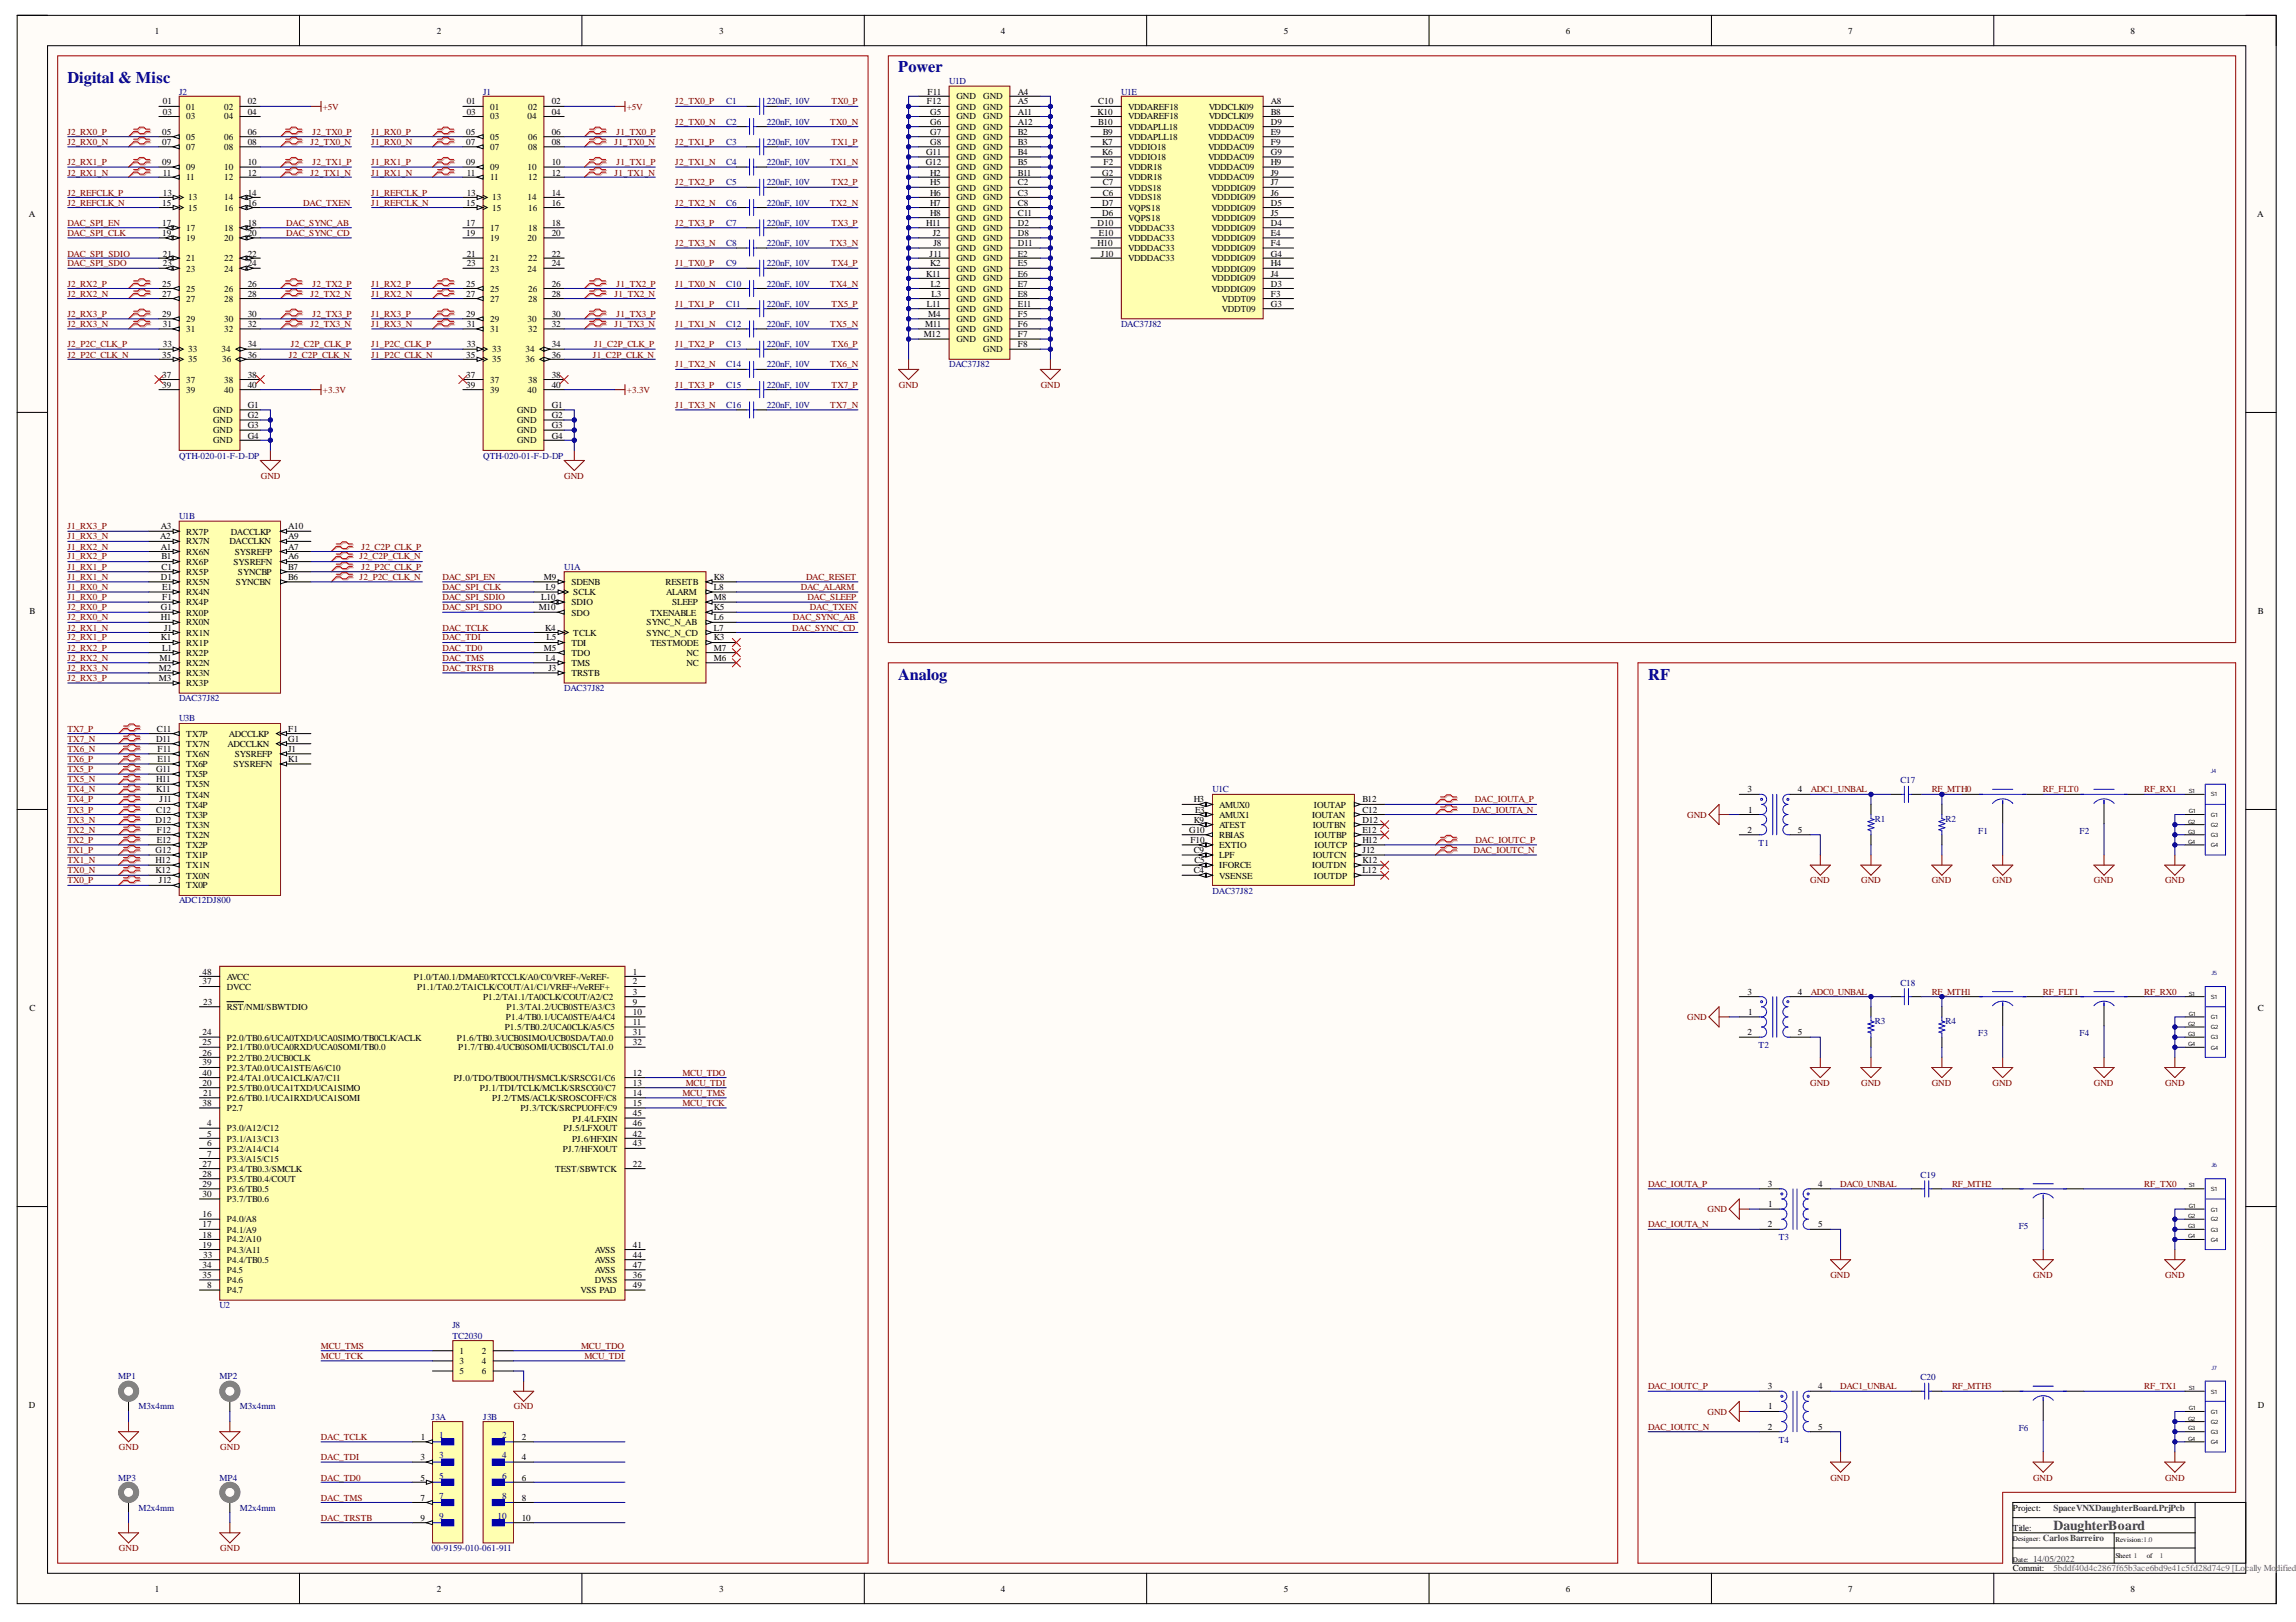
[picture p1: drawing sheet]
<svg xmlns="http://www.w3.org/2000/svg" width="297mm" height="210mm" viewBox="0 0 297 210" stroke-linecap="round" stroke-linejoin="round" font-family="sans-serif">
<defs><g id="words">
<g font-size="2.1" fill="#000080">
<text x="8.7" y="10.7">Digital &amp; Misc</text>
<text x="116.2" y="9.4">Power</text>
<text x="116.2" y="87.9">Analog</text>
<text x="213.2" y="87.9">RF</text>
</g>
<text font-size="1.8" fill="#434343" x="265.6" y="198">DaughterBoard</text>
<g font-size="1.2">
<text x="20" y="4.4">1</text>
<text x="56.5" y="4.4">2</text>
<text x="93" y="4.4">3</text>
<text x="129.5" y="4.4">4</text>
<text x="166.1" y="4.4">5</text>
<text x="202.6" y="4.4">6</text>
<text x="239.1" y="4.4">7</text>
<text x="275.6" y="4.4">8</text>
<text x="21" y="17.5">05</text>
<text x="21.1" y="13.5">01</text>
<text x="21.1" y="14.9">03</text>
<text x="24.1" y="14.2">01</text>
<text x="24.1" y="15.5">03</text>
<text x="29" y="14.2">02</text>
<text x="29" y="15.5">04</text>
<text x="32.1" y="13.5">02</text>
<text x="32.1" y="14.9">04</text>
<text x="32.1" y="17.5">06</text>
<text x="60.3" y="17.5">05</text>
<text x="60.4" y="13.5">01</text>
<text x="60.4" y="14.9">03</text>
<text x="63.4" y="14.2">01</text>
<text x="63.4" y="15.5">03</text>
<text x="68.3" y="15.5">04</text>
<text x="68.3" y="14.2">02</text>
<text x="71.4" y="13.5">02</text>
<text x="71.4" y="14.9">04</text>
<text x="71.4" y="17.5">06</text>
<text x="119.9" y="13.5">F12</text>
<text x="120" y="12.2">F11</text>
<text x="120.3" y="14.9">G5</text>
<text x="120.3" y="16.1">G6</text>
<text x="120.3" y="17.5">G7</text>
<text x="123.7" y="12.8">GND</text>
<text x="123.7" y="14.2">GND</text>
<text x="123.7" y="15.5">GND</text>
<text x="123.7" y="16.8">GND</text>
<text x="127.2" y="12.8">GND</text>
<text x="127.2" y="14.2">GND</text>
<text x="127.2" y="15.5">GND</text>
<text x="127.2" y="16.8">GND</text>
<text x="131.7" y="12.2">A4</text>
<text x="131.7" y="13.5">A5</text>
<text x="131.7" y="14.9">A11</text>
<text x="131.7" y="16.1">A12</text>
<text x="131.7" y="17.5">B2</text>
<text x="142" y="14.9">K10</text>
<text x="142.1" y="13.5">C10</text>
<text x="142.1" y="16.1">B10</text>
<text x="142.7" y="17.5">B9</text>
<text x="146" y="14.2">VDDAREF18</text>
<text x="146" y="15.5">VDDAREF18</text>
<text x="146" y="16.8">VDDAPLL18</text>
<text x="156.3" y="16.8">VDDDAC09</text>
<text x="156.4" y="14.2">VDDCLK09</text>
<text x="156.4" y="15.5">VDDCLK09</text>
<text x="164.4" y="13.5">A8</text>
<text x="164.4" y="14.9">B8</text>
<text x="164.4" y="16.1">D9</text>
<text x="164.4" y="17.5">E9</text>
<text x="21" y="18.7">07</text>
<text x="21" y="21.4">09</text>
<text x="21.1" y="22.7">11</text>
<text x="24.1" y="18.1">05</text>
<text x="24.1" y="19.4">07</text>
<text x="24.1" y="22">09</text>
<text x="24.1" y="23.3">11</text>
<text x="29" y="18.1">06</text>
<text x="29" y="19.4">08</text>
<text x="29" y="22">10</text>
<text x="29" y="23.3">12</text>
<text x="32.1" y="18.7">08</text>
<text x="32.1" y="21.4">10</text>
<text x="32.1" y="22.7">12</text>
<text x="60.3" y="18.7">07</text>
<text x="60.3" y="21.4">09</text>
<text x="60.4" y="22.7">11</text>
<text x="63.4" y="18.1">05</text>
<text x="63.4" y="19.4">07</text>
<text x="63.4" y="22">09</text>
<text x="63.4" y="23.3">11</text>
<text x="68.3" y="22">10</text>
<text x="68.3" y="18.1">06</text>
<text x="68.3" y="19.4">08</text>
<text x="68.3" y="23.3">12</text>
<text x="71.4" y="18.7">08</text>
<text x="71.4" y="21.4">10</text>
<text x="71.4" y="22.7">12</text>
<text x="119.8" y="21.4">G12</text>
<text x="119.8" y="20.1">G11</text>
<text x="120.3" y="18.7">G8</text>
<text x="120.3" y="22.7">H2</text>
<text x="120.3" y="24">H5</text>
<text x="123.7" y="18.1">GND</text>
<text x="123.7" y="19.4">GND</text>
<text x="123.7" y="20.7">GND</text>
<text x="123.7" y="22">GND</text>
<text x="123.7" y="23.3">GND</text>
<text x="127.2" y="18.1">GND</text>
<text x="127.2" y="19.4">GND</text>
<text x="127.2" y="20.7">GND</text>
<text x="127.2" y="22">GND</text>
<text x="127.2" y="23.3">GND</text>
<text x="131.7" y="18.7">B3</text>
<text x="131.7" y="20.1">B4</text>
<text x="131.7" y="21.4">B5</text>
<text x="131.7" y="22.7">B11</text>
<text x="131.7" y="24">C2</text>
<text x="142.6" y="18.7">K7</text>
<text x="142.6" y="20.1">K6</text>
<text x="142.6" y="22.7">G2</text>
<text x="142.7" y="24">C7</text>
<text x="142.8" y="21.4">F2</text>
<text x="146" y="18.1">VDDAPLL18</text>
<text x="146" y="19.4">VDDIO18</text>
<text x="146" y="20.7">VDDIO18</text>
<text x="146" y="22">VDDR18</text>
<text x="146" y="23.3">VDDR18</text>
<text x="156.3" y="18.1">VDDDAC09</text>
<text x="156.3" y="19.4">VDDDAC09</text>
<text x="156.3" y="20.7">VDDDAC09</text>
<text x="156.3" y="22">VDDDAC09</text>
<text x="156.3" y="23.3">VDDDAC09</text>
<text x="164.4" y="18.7">F9</text>
<text x="164.4" y="20.1">G9</text>
<text x="164.4" y="21.4">H9</text>
<text x="164.4" y="22.7">J9</text>
<text x="164.4" y="24">J7</text>
<text x="3.7" y="28.1">A</text>
<text x="21" y="26.6">15</text>
<text x="21" y="29.2">17</text>
<text x="21.1" y="25.3">13</text>
<text x="24.1" y="29.9">17</text>
<text x="24.4" y="25.9">13</text>
<text x="24.4" y="27.3">15</text>
<text x="29" y="25.9">14</text>
<text x="29" y="27.3">16</text>
<text x="29" y="29.9">18</text>
<text x="32.1" y="25.3">14</text>
<text x="32.1" y="26.6">16</text>
<text x="32.1" y="29.2">18</text>
<text x="60.3" y="26.6">15</text>
<text x="60.3" y="29.2">17</text>
<text x="60.4" y="25.3">13</text>
<text x="63.4" y="29.9">17</text>
<text x="63.7" y="25.9">13</text>
<text x="63.7" y="27.3">15</text>
<text x="68.3" y="25.9">14</text>
<text x="68.3" y="27.3">16</text>
<text x="68.3" y="29.9">18</text>
<text x="71.4" y="25.3">14</text>
<text x="71.4" y="26.6">16</text>
<text x="71.4" y="29.2">18</text>
<text x="119.8" y="29.2">H11</text>
<text x="120.3" y="25.3">H6</text>
<text x="120.3" y="26.6">H7</text>
<text x="120.3" y="28">H8</text>
<text x="123.7" y="24.7">GND</text>
<text x="123.7" y="25.9">GND</text>
<text x="123.7" y="27.3">GND</text>
<text x="123.7" y="28.5">GND</text>
<text x="123.7" y="29.9">GND</text>
<text x="127.2" y="24.7">GND</text>
<text x="127.2" y="25.9">GND</text>
<text x="127.2" y="27.3">GND</text>
<text x="127.2" y="28.5">GND</text>
<text x="127.2" y="29.9">GND</text>
<text x="131.7" y="25.3">C3</text>
<text x="131.7" y="26.6">C8</text>
<text x="131.7" y="28">C11</text>
<text x="131.7" y="29.2">D2</text>
<text x="142" y="29.2">D10</text>
<text x="142.6" y="26.6">D7</text>
<text x="142.6" y="28">D6</text>
<text x="142.7" y="25.3">C6</text>
<text x="146" y="29.9">VDDDAC33</text>
<text x="146" y="24.7">VDDS18</text>
<text x="146" y="25.9">VDDS18</text>
<text x="146" y="27.3">VQPS18</text>
<text x="146" y="28.5">VQPS18</text>
<text x="156.7" y="24.7">VDDDIG09</text>
<text x="156.7" y="25.9">VDDDIG09</text>
<text x="156.7" y="27.3">VDDDIG09</text>
<text x="156.7" y="28.5">VDDDIG09</text>
<text x="156.7" y="29.9">VDDDIG09</text>
<text x="164.4" y="25.3">J6</text>
<text x="164.4" y="26.6">D5</text>
<text x="164.4" y="28">J5</text>
<text x="164.4" y="29.2">D4</text>
<text x="292" y="28.1">A</text>
<text x="21" y="30.6">19</text>
<text x="21.1" y="33.2">21</text>
<text x="21.1" y="34.5">23</text>
<text x="24.1" y="31.2">19</text>
<text x="24.1" y="33.8">21</text>
<text x="24.1" y="35.1">23</text>
<text x="29" y="31.2">20</text>
<text x="29" y="33.8">22</text>
<text x="29" y="35.1">24</text>
<text x="32.1" y="30.6">20</text>
<text x="32.1" y="33.2">22</text>
<text x="32.1" y="34.5">24</text>
<text x="60.3" y="30.6">19</text>
<text x="60.4" y="33.2">21</text>
<text x="60.4" y="34.5">23</text>
<text x="63.4" y="31.2">19</text>
<text x="63.4" y="33.8">21</text>
<text x="63.4" y="35.1">23</text>
<text x="68.3" y="31.2">20</text>
<text x="68.3" y="35.1">24</text>
<text x="68.3" y="33.8">22</text>
<text x="71.4" y="30.6">20</text>
<text x="71.4" y="33.2">22</text>
<text x="71.4" y="34.5">24</text>
<text x="119.8" y="35.8">K11</text>
<text x="120.3" y="33.2">J11</text>
<text x="120.3" y="34.5">K2</text>
<text x="120.7" y="30.6">J2</text>
<text x="120.8" y="31.8">J8</text>
<text x="123.7" y="31.2">GND</text>
<text x="123.7" y="32.5">GND</text>
<text x="123.7" y="33.8">GND</text>
<text x="123.7" y="35.1">GND</text>
<text x="127.2" y="31.2">GND</text>
<text x="127.2" y="32.5">GND</text>
<text x="127.2" y="33.8">GND</text>
<text x="127.2" y="35.1">GND</text>
<text x="131.7" y="30.6">D8</text>
<text x="131.7" y="31.8">D11</text>
<text x="131.7" y="33.2">E2</text>
<text x="131.7" y="34.5">E5</text>
<text x="131.7" y="35.8">E6</text>
<text x="142" y="31.8">H10</text>
<text x="142.2" y="30.6">E10</text>
<text x="142.4" y="33.2">J10</text>
<text x="146" y="31.2">VDDDAC33</text>
<text x="146" y="32.5">VDDDAC33</text>
<text x="146" y="33.8">VDDDAC33</text>
<text x="156.7" y="31.2">VDDDIG09</text>
<text x="156.7" y="32.5">VDDDIG09</text>
<text x="156.7" y="33.8">VDDDIG09</text>
<text x="156.7" y="35.1">VDDDIG09</text>
<text x="164.4" y="30.6">E4</text>
<text x="164.4" y="31.8">F4</text>
<text x="164.4" y="33.2">G4</text>
<text x="164.4" y="34.5">H4</text>
<text x="164.4" y="35.8">J4</text>
<text x="21" y="37.1">25</text>
<text x="21" y="38.4">27</text>
<text x="21" y="41.1">29</text>
<text x="24.1" y="37.8">25</text>
<text x="24.1" y="39">27</text>
<text x="24.1" y="41.6">29</text>
<text x="29" y="37.8">26</text>
<text x="29" y="39">28</text>
<text x="29" y="41.6">30</text>
<text x="32.1" y="37.1">26</text>
<text x="32.1" y="38.4">28</text>
<text x="32.1" y="41.1">30</text>
<text x="60.3" y="37.1">25</text>
<text x="60.3" y="38.4">27</text>
<text x="60.3" y="41.1">29</text>
<text x="63.4" y="37.8">25</text>
<text x="63.4" y="39">27</text>
<text x="63.4" y="41.6">29</text>
<text x="68.3" y="41.6">30</text>
<text x="68.3" y="37.8">26</text>
<text x="68.3" y="39">28</text>
<text x="71.4" y="37.1">26</text>
<text x="71.4" y="38.4">28</text>
<text x="71.4" y="41.1">30</text>
<text x="119.9" y="39.7">L11</text>
<text x="120.1" y="41.1">M4</text>
<text x="120.4" y="37.1">L2</text>
<text x="120.5" y="38.4">L3</text>
<text x="123.7" y="36.4">GND</text>
<text x="123.7" y="37.8">GND</text>
<text x="123.7" y="39">GND</text>
<text x="123.7" y="40.4">GND</text>
<text x="123.7" y="41.6">GND</text>
<text x="127.2" y="36.4">GND</text>
<text x="127.2" y="37.8">GND</text>
<text x="127.2" y="39">GND</text>
<text x="127.2" y="40.4">GND</text>
<text x="127.2" y="41.6">GND</text>
<text x="131.7" y="37.1">E7</text>
<text x="131.7" y="38.4">E8</text>
<text x="131.7" y="39.7">E11</text>
<text x="131.7" y="41.1">F5</text>
<text x="156.7" y="36.4">VDDDIG09</text>
<text x="156.7" y="37.8">VDDDIG09</text>
<text x="158.1" y="39">VDDT09</text>
<text x="158.1" y="40.4">VDDT09</text>
<text x="164.4" y="37.1">D3</text>
<text x="164.4" y="38.4">F3</text>
<text x="164.4" y="39.7">G3</text>
<text x="21" y="46.3">35</text>
<text x="21.1" y="42.3">31</text>
<text x="21.1" y="44.9">33</text>
<text x="24.1" y="43">31</text>
<text x="24.4" y="45.6">33</text>
<text x="24.4" y="46.9">35</text>
<text x="28.7" y="45.6">34</text>
<text x="28.8" y="46.9">36</text>
<text x="29" y="43">32</text>
<text x="32.1" y="42.3">32</text>
<text x="32.1" y="44.9">34</text>
<text x="32.1" y="46.3">36</text>
<text x="60.3" y="46.3">35</text>
<text x="60.4" y="42.3">31</text>
<text x="60.4" y="44.9">33</text>
<text x="63.4" y="43">31</text>
<text x="63.7" y="45.6">33</text>
<text x="63.7" y="46.9">35</text>
<text x="68" y="45.6">34</text>
<text x="68" y="46.9">36</text>
<text x="68.3" y="43">32</text>
<text x="71.4" y="42.3">32</text>
<text x="71.4" y="44.9">34</text>
<text x="71.4" y="46.3">36</text>
<text x="119.5" y="43.7">M12</text>
<text x="119.7" y="42.3">M11</text>
<text x="123.7" y="43">GND</text>
<text x="123.7" y="44.3">GND</text>
<text x="127.2" y="43">GND</text>
<text x="127.2" y="44.3">GND</text>
<text x="127.2" y="45.6">GND</text>
<text x="131.7" y="42.3">F6</text>
<text x="131.7" y="43.7">F7</text>
<text x="131.7" y="44.9">F8</text>
<text x="21" y="48.9">37</text>
<text x="21" y="50.2">39</text>
<text x="24.1" y="49.5">37</text>
<text x="24.1" y="50.9">39</text>
<text x="27.6" y="53.5">GND</text>
<text x="29" y="49.5">38</text>
<text x="29" y="50.9">40</text>
<text x="32.1" y="48.9">38</text>
<text x="32.1" y="50.2">40</text>
<text x="32.1" y="52.8">G1</text>
<text x="60.3" y="48.9">37</text>
<text x="60.3" y="50.2">39</text>
<text x="63.4" y="49.5">37</text>
<text x="63.4" y="50.9">39</text>
<text x="66.9" y="53.5">GND</text>
<text x="68.3" y="50.9">40</text>
<text x="68.3" y="49.5">38</text>
<text x="71.4" y="48.9">38</text>
<text x="71.4" y="50.2">40</text>
<text x="71.4" y="52.8">G1</text>
<text x="27.6" y="54.7">GND</text>
<text x="27.6" y="56.1">GND</text>
<text x="27.6" y="57.4">GND</text>
<text x="32.1" y="54.1">G2</text>
<text x="32.1" y="55.4">G3</text>
<text x="32.1" y="56.8">G4</text>
<text x="66.9" y="54.7">GND</text>
<text x="66.9" y="56.1">GND</text>
<text x="66.9" y="57.4">GND</text>
<text x="71.4" y="54.1">G2</text>
<text x="71.4" y="55.4">G3</text>
<text x="71.4" y="56.8">G4</text>
<text x="20.7" y="69.8">A2</text>
<text x="20.8" y="68.5">A3</text>
<text x="20.8" y="71.1">A1</text>
<text x="24.1" y="69.2">RX7P</text>
<text x="24.1" y="70.5">RX7N</text>
<text x="24.1" y="71.8">RX6N</text>
<text x="29.7" y="70.5">DACCLKN</text>
<text x="29.9" y="69.2">DACCLKP</text>
<text x="30.4" y="71.8">SYSREFP</text>
<text x="37.3" y="68.5">A10</text>
<text x="37.3" y="69.8">A9</text>
<text x="37.3" y="71.1">A7</text>
<text x="20.8" y="75">D1</text>
<text x="20.9" y="72.4">B1</text>
<text x="20.9" y="73.7">C1</text>
<text x="21" y="76.4">E1</text>
<text x="21" y="77.6">F1</text>
<text x="24.1" y="73.1">RX6P</text>
<text x="24.1" y="74.4">RX5P</text>
<text x="24.1" y="75.7">RX5N</text>
<text x="24.1" y="77">RX4N</text>
<text x="30.2" y="73.1">SYSREFN</text>
<text x="30.5" y="75.7">SYNCBN</text>
<text x="30.8" y="74.4">SYNCBP</text>
<text x="37.3" y="72.4">A6</text>
<text x="37.3" y="73.7">B7</text>
<text x="37.3" y="75">B6</text>
<text x="70" y="77.6">L10</text>
<text x="70.4" y="75">M9</text>
<text x="70.6" y="76.4">L9</text>
<text x="73.9" y="75.7">SDENB</text>
<text x="74.2" y="77">SCLK</text>
<text x="86.1" y="75.7">RESETB</text>
<text x="86.2" y="77">ALARM</text>
<text x="92.4" y="76.4">L8</text>
<text x="92.4" y="75">K8</text>
<text x="92.4" y="77.6">M8</text>
<text x="3.8" y="79.5">B</text>
<text x="20.8" y="79">G1</text>
<text x="20.8" y="80.3">H1</text>
<text x="20.8" y="82.9">K1</text>
<text x="21.2" y="81.6">J1</text>
<text x="24.1" y="78.3">RX4P</text>
<text x="24.1" y="79.7">RX0P</text>
<text x="24.1" y="80.9">RX0N</text>
<text x="24.1" y="82.3">RX1N</text>
<text x="24.1" y="83.5">RX1P</text>
<text x="69.7" y="79">M10</text>
<text x="70.5" y="81.6">K4</text>
<text x="70.7" y="82.9">L5</text>
<text x="73.9" y="78.3">SDIO</text>
<text x="73.9" y="79.7">SDO</text>
<text x="73.9" y="83.5">TDI</text>
<text x="74.2" y="82.3">TCLK</text>
<text x="83.6" y="80.9">SYNC_N_AB</text>
<text x="83.6" y="82.3">SYNC_N_CD</text>
<text x="84.2" y="79.7">TXENABLE</text>
<text x="84.2" y="83.5">TESTMODE</text>
<text x="86.9" y="78.3">SLEEP</text>
<text x="92.4" y="80.3">L6</text>
<text x="92.4" y="81.6">L7</text>
<text x="92.4" y="79">K5</text>
<text x="92.4" y="82.9">K3</text>
<text x="292.1" y="79.5">B</text>
<text x="20.6" y="86.8">M2</text>
<text x="20.6" y="88.1">M3</text>
<text x="20.6" y="85.5">M1</text>
<text x="21" y="84.2">L1</text>
<text x="24.1" y="84.9">RX2P</text>
<text x="24.1" y="86.2">RX2N</text>
<text x="24.1" y="87.5">RX3N</text>
<text x="24.1" y="88.8">RX3P</text>
<text x="70.4" y="84.2">M5</text>
<text x="70.6" y="85.5">L4</text>
<text x="71" y="86.8">J3</text>
<text x="73.9" y="86.2">TMS</text>
<text x="73.9" y="84.9">TDO</text>
<text x="73.9" y="87.5">TRSTB</text>
<text x="88.8" y="84.9">NC</text>
<text x="88.8" y="86.2">NC</text>
<text x="92.4" y="84.2">M7</text>
<text x="92.4" y="85.5">M6</text>
<text x="20.2" y="96">D11</text>
<text x="20.3" y="94.7">C11</text>
<text x="24.1" y="95.4">TX7P</text>
<text x="29.6" y="95.4">ADCCLKP</text>
<text x="37.3" y="94.7">F1</text>
<text x="37.3" y="96">G1</text>
<text x="20.2" y="99.9">G11</text>
<text x="20.2" y="101.2">H11</text>
<text x="20.4" y="97.3">F11</text>
<text x="20.4" y="98.6">E11</text>
<text x="24.1" y="96.6">TX7N</text>
<text x="24.1" y="98">TX6N</text>
<text x="24.1" y="99.3">TX6P</text>
<text x="24.1" y="100.6">TX5P</text>
<text x="24.1" y="101.9">TX5N</text>
<text x="29.4" y="96.6">ADCCLKN</text>
<text x="30.2" y="99.3">SYSREFN</text>
<text x="30.4" y="98">SYSREFP</text>
<text x="37.3" y="97.3">J1</text>
<text x="37.3" y="98.6">K1</text>
<text x="20.1" y="106.4">D12</text>
<text x="20.2" y="102.6">K11</text>
<text x="20.2" y="105.2">C12</text>
<text x="20.3" y="107.8">F12</text>
<text x="20.6" y="103.8">J11</text>
<text x="24.1" y="103.2">TX4N</text>
<text x="24.1" y="104.5">TX4P</text>
<text x="24.1" y="107.1">TX3N</text>
<text x="24.1" y="105.9">TX3P</text>
<text x="153.8" y="107.8">G10</text>
<text x="154.4" y="103.8">H3</text>
<text x="154.4" y="106.4">K9</text>
<text x="154.6" y="105.2">E3</text>
<text x="157.7" y="104.5">AMUX0</text>
<text x="157.7" y="105.9">AMUX1</text>
<text x="157.7" y="107.1">ATEST</text>
<text x="169.7" y="105.9">IOUTAN</text>
<text x="169.8" y="107.1">IOUTBN</text>
<text x="170" y="104.5">IOUTAP</text>
<text x="176.3" y="103.8">B12</text>
<text x="176.3" y="105.2">C12</text>
<text x="176.3" y="106.4">D12</text>
<text x="176.3" y="107.8">E12</text>
<text x="226.1" y="102.6">3</text>
<text x="226.1" y="107.8">2</text>
<text x="226.2" y="105.2">1</text>
<text x="232.6" y="107.8">5</text>
<text x="232.6" y="102.6">4</text>
<text x="20.1" y="113">K12</text>
<text x="20.1" y="111.7">H12</text>
<text x="20.1" y="110.4">G12</text>
<text x="20.3" y="109.1">E12</text>
<text x="24.1" y="113.7">TX0N</text>
<text x="24.1" y="112.4">TX1N</text>
<text x="24.1" y="111.1">TX1P</text>
<text x="24.1" y="109.7">TX2P</text>
<text x="24.1" y="108.5">TX2N</text>
<text x="154" y="109.1">F10</text>
<text x="154.4" y="110.4">C9</text>
<text x="154.4" y="113">C4</text>
<text x="154.5" y="111.7">C5</text>
<text x="157.7" y="109.7">EXTIO</text>
<text x="157.7" y="112.4">IFORCE</text>
<text x="157.7" y="111.1">LPF</text>
<text x="157.7" y="113.7">VSENSE</text>
<text x="157.7" y="108.5">RBIAS</text>
<text x="169.7" y="112.4">IOUTDN</text>
<text x="169.8" y="111.1">IOUTCN</text>
<text x="170" y="113.7">IOUTDP</text>
<text x="170.1" y="108.5">IOUTBP</text>
<text x="170.1" y="109.7">IOUTCP</text>
<text x="176.3" y="109.1">H12</text>
<text x="176.3" y="110.4">J12</text>
<text x="176.3" y="111.7">K12</text>
<text x="176.3" y="113">L12</text>
<text x="20.6" y="114.3">J12</text>
<text x="24.1" y="115">TX0P</text>
<text x="3.8" y="130.9">C</text>
<text x="26.2" y="126.1">48</text>
<text x="26.2" y="127.4">37</text>
<text x="26.3" y="130">23</text>
<text x="29.3" y="126.8">AVCC</text>
<text x="29.3" y="128.1">DVCC</text>
<text x="29.3" y="130.7">RST/NMI/SBWTDIO</text>
<text x="53.5" y="126.8">P1.0/TA0.1/DMAE0/RTCCLK/A0/C0/VREF-/VeREF-</text>
<text x="54" y="128.1">P1.1/TA0.2/TA1CLK/COUT/A1/C1/VREF+/VeREF+</text>
<text x="62.5" y="129.4">P1.2/TA1.1/TA0CLK/COUT/A2/C2</text>
<text x="65.5" y="130.7">P1.3/TA1.2/UCB0STE/A3/C3</text>
<text x="81.9" y="126.1">1</text>
<text x="81.9" y="127.4">2</text>
<text x="81.9" y="128.7">3</text>
<text x="81.9" y="130">9</text>
<text x="81.9" y="131.4">10</text>
<text x="226.1" y="128.7">3</text>
<text x="226.2" y="131.4">1</text>
<text x="232.6" y="128.7">4</text>
<text x="292.1" y="130.9">C</text>
<text x="26.2" y="134">24</text>
<text x="26.2" y="135.3">25</text>
<text x="26.2" y="136.6">26</text>
<text x="26.2" y="137.9">39</text>
<text x="29.3" y="134.7">P2.0/TB0.6/UCA0TXD/UCA0SIMO/TB0CLK/ACLK</text>
<text x="29.3" y="135.9">P2.1/TB0.0/UCA0RXD/UCA0SOMI/TB0.0</text>
<text x="29.3" y="137.3">P2.2/TB0.2/UCB0CLK</text>
<text x="59.1" y="134.7">P1.6/TB0.3/UCB0SIMO/UCB0SDA/TA0.0</text>
<text x="59.3" y="135.9">P1.7/TB0.4/UCB0SOMI/UCB0SCL/TA1.0</text>
<text x="65.3" y="133.3">P1.5/TB0.2/UCA0CLK/A5/C5</text>
<text x="65.5" y="132">P1.4/TB0.1/UCA0STE/A4/C4</text>
<text x="81.9" y="132.6">11</text>
<text x="81.9" y="134">31</text>
<text x="81.9" y="135.3">32</text>
<text x="226.1" y="134">2</text>
<text x="232.6" y="134">5</text>
<text x="26.2" y="139.2">40</text>
<text x="26.2" y="140.5">20</text>
<text x="26.2" y="143.1">38</text>
<text x="26.3" y="141.8">21</text>
<text x="29.3" y="138.5">P2.3/TA0.0/UCA1STE/A6/C10</text>
<text x="29.3" y="139.9">P2.4/TA1.0/UCA1CLK/A7/C11</text>
<text x="29.3" y="141.2">P2.5/TB0.0/UCA1TXD/UCA1SIMO</text>
<text x="29.3" y="142.5">P2.6/TB0.1/UCA1RXD/UCA1SOMI</text>
<text x="29.3" y="143.8">P2.7</text>
<text x="58.7" y="139.9">PJ.0/TDO/TB0OUTH/SMCLK/SRSCG1/C6</text>
<text x="62.1" y="141.2">PJ.1/TDI/TCLK/MCLK/SRSCG0/C7</text>
<text x="63.7" y="142.5">PJ.2/TMS/ACLK/SROSCOFF/C8</text>
<text x="67.3" y="143.8">PJ.3/TCK/SRCPUOFF/C9</text>
<text x="81.9" y="139.2">12</text>
<text x="81.9" y="140.5">13</text>
<text x="81.9" y="141.8">14</text>
<text x="81.9" y="143.1">15</text>
<text x="26.8" y="145.7">4</text>
<text x="26.8" y="147.1">5</text>
<text x="26.8" y="148.3">6</text>
<text x="26.8" y="149.7">7</text>
<text x="29.3" y="146.4">P3.0/A12/C12</text>
<text x="29.3" y="147.8">P3.1/A13/C13</text>
<text x="29.3" y="149">P3.2/A14/C14</text>
<text x="72.8" y="149">PJ.7/HFXOUT</text>
<text x="72.9" y="146.4">PJ.5/LFXOUT</text>
<text x="74" y="147.8">PJ.6/HFXIN</text>
<text x="74.1" y="145.1">PJ.4/LFXIN</text>
<text x="81.9" y="144.5">45</text>
<text x="81.9" y="145.7">46</text>
<text x="81.9" y="147.1">42</text>
<text x="81.9" y="148.3">43</text>
<text x="26.2" y="151">27</text>
<text x="26.2" y="152.3">28</text>
<text x="26.2" y="153.6">29</text>
<text x="26.2" y="154.9">30</text>
<text x="29.3" y="150.4">P3.3/A15/C15</text>
<text x="29.3" y="151.6">P3.4/TB0.3/SMCLK</text>
<text x="29.3" y="153">P3.5/TB0.4/COUT</text>
<text x="29.3" y="154.3">P3.6/TB0.5</text>
<text x="29.3" y="155.5">P3.7/TB0.6</text>
<text x="71.8" y="151.6">TEST/SBWTCK</text>
<text x="81.9" y="151">22</text>
<text x="228.7" y="153.6">3</text>
<text x="235.2" y="153.6">4</text>
<text x="26.2" y="157.6">16</text>
<text x="26.2" y="158.8">17</text>
<text x="26.2" y="160.2">18</text>
<text x="26.2" y="161.4">19</text>
<text x="29.3" y="158.1">P4.0/A8</text>
<text x="29.3" y="159.5">P4.1/A9</text>
<text x="29.3" y="160.8">P4.2/A10</text>
<text x="81.9" y="161.4">41</text>
<text x="228.7" y="158.8">2</text>
<text x="228.8" y="156.2">1</text>
<text x="235.2" y="158.8">5</text>
<text x="26.2" y="164.1">34</text>
<text x="26.2" y="165.4">35</text>
<text x="26.3" y="162.8">33</text>
<text x="26.8" y="166.7">8</text>
<text x="29.3" y="162.1">P4.3/A11</text>
<text x="29.3" y="163.4">P4.4/TB0.5</text>
<text x="29.3" y="164.7">P4.5</text>
<text x="29.3" y="166">P4.6</text>
<text x="29.3" y="167.4">P4.7</text>
<text x="75.1" y="167.4">VSS PAD</text>
<text x="77" y="162.1">AVSS</text>
<text x="77" y="163.4">AVSS</text>
<text x="77" y="164.7">AVSS</text>
<text x="77" y="166">DVSS</text>
<text x="81.9" y="162.8">44</text>
<text x="81.9" y="164.1">47</text>
<text x="81.9" y="165.4">36</text>
<text x="81.9" y="166.7">49</text>
<text x="59.5" y="175.2">1</text>
<text x="59.5" y="176.5">3</text>
<text x="59.5" y="177.8">5</text>
<text x="62.3" y="175.2">2</text>
<text x="62.3" y="176.5">4</text>
<text x="62.3" y="177.8">6</text>
<text x="228.7" y="179.8">3</text>
<text x="235.2" y="179.8">4</text>
<text x="3.7" y="182.2">D</text>
<text x="228.7" y="185">2</text>
<text x="228.8" y="182.4">1</text>
<text x="235.2" y="185">5</text>
<text x="292.1" y="182.2">D</text>
<text x="54.4" y="189">3</text>
<text x="54.4" y="191.6">5</text>
<text x="54.5" y="186.4">1</text>
<text x="67.5" y="186.4">2</text>
<text x="67.5" y="189">4</text>
<text x="67.5" y="191.6">6</text>
<text x="54.4" y="194.2">7</text>
<text x="54.4" y="196.8">9</text>
<text x="67.5" y="194.2">8</text>
<text x="67.5" y="196.8">10</text>
<text x="260.4" y="195.5">Project:</text>
<text x="260.4" y="198.1">Title:</text>
<text x="260.4" y="203.3">Commit:</text>
<text x="20" y="206">1</text>
<text x="56.5" y="206">2</text>
<text x="93" y="206">3</text>
<text x="129.5" y="206">4</text>
<text x="166.1" y="206">5</text>
<text x="202.6" y="206">6</text>
<text x="239.1" y="206">7</text>
<text x="275.6" y="206">8</text>
</g>
<g font-size="1.2" fill="#000080">
<text x="122.8" y="10.9">U1D</text>
<text x="23.2" y="12.2">J2</text>
<text x="62.5" y="12.2">J1</text>
<text x="94" y="13.5">C1</text>
<text x="94" y="16.1">C2</text>
<text x="99.2" y="13.5">220nF, 10V</text>
<text x="99.2" y="16.1">220nF, 10V</text>
<text x="145" y="12.2">U1E</text>
<text x="94" y="18.7">C3</text>
<text x="94" y="21.4">C4</text>
<text x="94" y="24">C5</text>
<text x="99.2" y="18.7">220nF, 10V</text>
<text x="99.2" y="21.4">220nF, 10V</text>
<text x="99.2" y="24">220nF, 10V</text>
<text x="94" y="26.6">C6</text>
<text x="94" y="29.2">C7</text>
<text x="99.2" y="26.6">220nF, 10V</text>
<text x="99.2" y="29.2">220nF, 10V</text>
<text x="94" y="31.8">C8</text>
<text x="94" y="34.5">C9</text>
<text x="99.2" y="31.8">220nF, 10V</text>
<text x="99.2" y="34.5">220nF, 10V</text>
<text x="94" y="37.1">C10</text>
<text x="94" y="39.7">C11</text>
<text x="99.2" y="37.1">220nF, 10V</text>
<text x="99.2" y="39.7">220nF, 10V</text>
<text x="94" y="42.3">C12</text>
<text x="94" y="44.9">C13</text>
<text x="94" y="47.6">C14</text>
<text x="99.2" y="42.3">220nF, 10V</text>
<text x="99.2" y="44.9">220nF, 10V</text>
<text x="99.2" y="47.6">220nF, 10V</text>
<text x="122.8" y="47.6">DAC37J82</text>
<text x="145" y="42.3">DAC37J82</text>
<text x="94" y="50.2">C15</text>
<text x="94" y="52.8">C16</text>
<text x="99.2" y="50.2">220nF, 10V</text>
<text x="99.2" y="52.8">220nF, 10V</text>
<text x="23.2" y="59.4">QTH-020-01-F-D-DP</text>
<text x="62.5" y="59.4">QTH-020-01-F-D-DP</text>
<text x="23.2" y="67.2">U1B</text>
<text x="73" y="73.7">U1A</text>
<text x="73" y="89.5">DAC37J82</text>
<text x="23.2" y="90.7">DAC37J82</text>
<text x="23.2" y="93.3">U3B</text>
<text x="245.9" y="101.4">C17</text>
<text x="156.9" y="102.6">U1C</text>
<text x="242.6" y="106.4">R1</text>
<text x="251.7" y="106.4">R2</text>
<text x="255.9" y="107.9">F1</text>
<text x="269" y="107.9">F2</text>
<text x="227.5" y="109.5">T1</text>
<text x="23.2" y="116.9">ADC12DJ800</text>
<text x="156.9" y="115.7">DAC37J82</text>
<text x="245.9" y="127.6">C18</text>
<text x="227.5" y="135.7">T2</text>
<text x="242.6" y="132.5">R3</text>
<text x="251.7" y="132.5">R4</text>
<text x="255.9" y="134.1">F3</text>
<text x="269" y="134.1">F4</text>
<text x="248.5" y="152.4">C19</text>
<text x="230.1" y="160.5">T3</text>
<text x="261.2" y="159">F5</text>
<text x="28.4" y="169.3">U2</text>
<text x="58.5" y="171.9">J8</text>
<text x="58.5" y="173.3">TC2030</text>
<text x="15.3" y="178.5">MP1</text>
<text x="28.4" y="178.5">MP2</text>
<text x="248.5" y="178.6">C20</text>
<text x="17.9" y="182.4">M3x4mm</text>
<text x="31" y="182.4">M3x4mm</text>
<text x="55.8" y="183.7">J3A</text>
<text x="62.5" y="183.7">J3B</text>
<text x="261.2" y="185.2">F6</text>
<text x="15.3" y="191.6">MP3</text>
<text x="28.4" y="191.6">MP4</text>
<text x="56.8" y="186.1">1</text>
<text x="56.8" y="188.7">3</text>
<text x="56.8" y="191.4">5</text>
<text x="65" y="186.1">2</text>
<text x="65" y="188.7">4</text>
<text x="65" y="191.4">6</text>
<text x="230.1" y="186.7">T4</text>
<text x="17.9" y="195.5">M2x4mm</text>
<text x="31" y="195.5">M2x4mm</text>
<text x="56.8" y="194">7</text>
<text x="56.8" y="196.6">9</text>
<text x="64.4" y="196.6">10</text>
<text x="65" y="194">8</text>
<text x="55.8" y="200.7">00-9159-010-061-911</text>
</g>
<g font-size="1.2" fill="#800000">
<text x="8.7" y="17.5">J2_RX0_P</text>
<text x="40.4" y="17.5">J2_TX0_P</text>
<text x="41.8" y="14.2">+5V</text>
<text x="48" y="17.5">J1_RX0_P</text>
<text x="79.8" y="17.5">J1_TX0_P</text>
<text x="81.1" y="14.2">+5V</text>
<text x="87.4" y="16.1">J2_TX0_N</text>
<text x="87.4" y="13.5">J2_TX0_P</text>
<text x="107.4" y="16.1">TX0_N</text>
<text x="107.6" y="13.5">TX0_P</text>
<text x="8.7" y="18.7">J2_RX0_N</text>
<text x="8.7" y="22.7">J2_RX1_N</text>
<text x="8.7" y="21.4">J2_RX1_P</text>
<text x="40.2" y="18.7">J2_TX0_N</text>
<text x="40.2" y="22.7">J2_TX1_N</text>
<text x="40.4" y="21.4">J2_TX1_P</text>
<text x="48" y="18.7">J1_RX0_N</text>
<text x="48" y="22.7">J1_RX1_N</text>
<text x="48" y="21.4">J1_RX1_P</text>
<text x="79.5" y="18.7">J1_TX0_N</text>
<text x="79.5" y="22.7">J1_TX1_N</text>
<text x="79.8" y="21.4">J1_TX1_P</text>
<text x="87.4" y="21.4">J2_TX1_N</text>
<text x="87.4" y="18.7">J2_TX1_P</text>
<text x="87.4" y="24">J2_TX2_P</text>
<text x="107.4" y="21.4">TX1_N</text>
<text x="107.6" y="18.7">TX1_P</text>
<text x="107.6" y="24">TX2_P</text>
<text x="8.7" y="25.3">J2_REFCLK_P</text>
<text x="8.7" y="26.6">J2_REFCLK_N</text>
<text x="8.7" y="29.2">DAC_SPI_EN</text>
<text x="37" y="29.2">DAC_SYNC_AB</text>
<text x="39.2" y="26.6">DAC_TXEN</text>
<text x="48" y="25.3">J1_REFCLK_P</text>
<text x="48" y="26.6">J1_REFCLK_N</text>
<text x="87.4" y="26.6">J2_TX2_N</text>
<text x="87.4" y="29.2">J2_TX3_P</text>
<text x="107.4" y="26.6">TX2_N</text>
<text x="107.6" y="29.2">TX3_P</text>
<text x="8.7" y="30.6">DAC_SPI_CLK</text>
<text x="8.7" y="33.2">DAC_SPI_SDIO</text>
<text x="8.7" y="34.5">DAC_SPI_SDO</text>
<text x="37" y="30.6">DAC_SYNC_CD</text>
<text x="87.4" y="31.8">J2_TX3_N</text>
<text x="87.4" y="34.5">J1_TX0_P</text>
<text x="107.4" y="31.8">TX3_N</text>
<text x="107.6" y="34.5">TX4_P</text>
<text x="8.7" y="38.4">J2_RX2_N</text>
<text x="8.7" y="37.1">J2_RX2_P</text>
<text x="8.7" y="41.1">J2_RX3_P</text>
<text x="40.2" y="38.4">J2_TX2_N</text>
<text x="40.4" y="37.1">J2_TX2_P</text>
<text x="40.4" y="41.1">J2_TX3_P</text>
<text x="48" y="38.4">J1_RX2_N</text>
<text x="48" y="37.1">J1_RX2_P</text>
<text x="48" y="41.1">J1_RX3_P</text>
<text x="79.5" y="38.4">J1_TX2_N</text>
<text x="79.8" y="37.1">J1_TX2_P</text>
<text x="79.8" y="41.1">J1_TX3_P</text>
<text x="87.4" y="37.1">J1_TX0_N</text>
<text x="87.4" y="39.7">J1_TX1_P</text>
<text x="107.4" y="37.1">TX4_N</text>
<text x="107.6" y="39.7">TX5_P</text>
<text x="8.7" y="42.3">J2_RX3_N</text>
<text x="8.7" y="44.9">J2_P2C_CLK_P</text>
<text x="8.7" y="46.3">J2_P2C_CLK_N</text>
<text x="37.4" y="46.3">J2_C2P_CLK_N</text>
<text x="37.6" y="44.9">J2_C2P_CLK_P</text>
<text x="40.2" y="42.3">J2_TX3_N</text>
<text x="48" y="42.3">J1_RX3_N</text>
<text x="48" y="44.9">J1_P2C_CLK_P</text>
<text x="48" y="46.3">J1_P2C_CLK_N</text>
<text x="76.7" y="46.3">J1_C2P_CLK_N</text>
<text x="76.9" y="44.9">J1_C2P_CLK_P</text>
<text x="79.5" y="42.3">J1_TX3_N</text>
<text x="87.4" y="42.3">J1_TX1_N</text>
<text x="87.4" y="47.6">J1_TX2_N</text>
<text x="87.4" y="44.9">J1_TX2_P</text>
<text x="107.4" y="42.3">TX5_N</text>
<text x="107.4" y="47.6">TX6_N</text>
<text x="107.6" y="44.9">TX6_P</text>
<text x="41.8" y="50.9">+3.3V</text>
<text x="81.1" y="50.9">+3.3V</text>
<text x="87.4" y="52.8">J1_TX3_N</text>
<text x="87.4" y="50.2">J1_TX3_P</text>
<text x="107.4" y="52.8">TX7_N</text>
<text x="107.6" y="50.2">TX7_P</text>
<text x="116.3" y="50.2">GND</text>
<text x="134.6" y="50.2">GND</text>
<text x="33.7" y="62">GND</text>
<text x="73" y="62">GND</text>
<text x="8.7" y="71.1">J1_RX2_N</text>
<text x="8.7" y="69.8">J1_RX3_N</text>
<text x="8.7" y="68.5">J1_RX3_P</text>
<text x="46.8" y="71.1">J2_C2P_CLK_P</text>
<text x="8.7" y="76.4">J1_RX0_N</text>
<text x="8.7" y="77.6">J1_RX0_P</text>
<text x="8.7" y="75">J1_RX1_N</text>
<text x="8.7" y="73.7">J1_RX1_P</text>
<text x="8.7" y="72.4">J1_RX2_P</text>
<text x="46.5" y="75">J2_P2C_CLK_N</text>
<text x="46.5" y="72.4">J2_C2P_CLK_N</text>
<text x="46.8" y="73.7">J2_P2C_CLK_P</text>
<text x="57.3" y="75">DAC_SPI_EN</text>
<text x="57.3" y="76.4">DAC_SPI_CLK</text>
<text x="57.3" y="77.6">DAC_SPI_SDIO</text>
<text x="103.6" y="76.4">DAC_ALARM</text>
<text x="104.3" y="75">DAC_RESET</text>
<text x="104.4" y="77.6">DAC_SLEEP</text>
<text x="8.7" y="80.3">J2_RX0_N</text>
<text x="8.7" y="79">J2_RX0_P</text>
<text x="8.7" y="81.6">J2_RX1_N</text>
<text x="8.7" y="82.9">J2_RX1_P</text>
<text x="57.3" y="81.6">DAC_TCLK</text>
<text x="57.3" y="82.9">DAC_TDI</text>
<text x="57.3" y="79">DAC_SPI_SDO</text>
<text x="102.5" y="81.6">DAC_SYNC_CD</text>
<text x="102.6" y="80.3">DAC_SYNC_AB</text>
<text x="104.8" y="79">DAC_TXEN</text>
<text x="8.7" y="85.5">J2_RX2_N</text>
<text x="8.7" y="84.2">J2_RX2_P</text>
<text x="8.7" y="86.8">J2_RX3_N</text>
<text x="8.7" y="88.1">J2_RX3_P</text>
<text x="57.3" y="84.2">DAC_TD0</text>
<text x="57.3" y="85.5">DAC_TMS</text>
<text x="57.3" y="86.8">DAC_TRSTB</text>
<text x="8.7" y="94.7">TX7_P</text>
<text x="8.7" y="96">TX7_N</text>
<text x="8.7" y="98.6">TX6_P</text>
<text x="8.7" y="97.3">TX6_N</text>
<text x="8.7" y="99.9">TX5_P</text>
<text x="8.7" y="101.2">TX5_N</text>
<text x="8.7" y="103.8">TX4_P</text>
<text x="8.7" y="102.6">TX4_N</text>
<text x="8.7" y="105.2">TX3_P</text>
<text x="8.7" y="106.4">TX3_N</text>
<text x="8.7" y="107.8">TX2_N</text>
<text x="190.5" y="105.2">DAC_IOUTA_N</text>
<text x="190.8" y="103.8">DAC_IOUTA_P</text>
<text x="218.3" y="105.9">GND</text>
<text x="234.3" y="102.6">ADC1_UNBAL</text>
<text x="249.9" y="102.6">RF_MTH0</text>
<text x="264.3" y="102.6">RF_FLT0</text>
<text x="277.4" y="102.6">RF_RX1</text>
<text x="8.7" y="113">TX0_N</text>
<text x="8.7" y="110.4">TX1_P</text>
<text x="8.7" y="111.7">TX1_N</text>
<text x="8.7" y="109.1">TX2_P</text>
<text x="190.6" y="110.4">DAC_IOUTC_N</text>
<text x="190.9" y="109.1">DAC_IOUTC_P</text>
<text x="8.7" y="114.3">TX0_P</text>
<text x="234.2" y="114.3">GND</text>
<text x="240.8" y="114.3">GND</text>
<text x="249.9" y="114.3">GND</text>
<text x="257.8" y="114.3">GND</text>
<text x="270.9" y="114.3">GND</text>
<text x="280.1" y="114.3">GND</text>
<text x="234.3" y="128.7">ADC0_UNBAL</text>
<text x="249.9" y="128.7">RF_MTH1</text>
<text x="264.3" y="128.7">RF_FLT1</text>
<text x="277.4" y="128.7">RF_RX0</text>
<text x="218.3" y="132">GND</text>
<text x="88.3" y="139.2">MCU_TDO</text>
<text x="88.3" y="141.8">MCU_TMS</text>
<text x="88.3" y="143.1">MCU_TCK</text>
<text x="88.7" y="140.5">MCU_TDI</text>
<text x="234.2" y="140.5">GND</text>
<text x="240.8" y="140.5">GND</text>
<text x="249.9" y="140.5">GND</text>
<text x="257.8" y="140.5">GND</text>
<text x="270.9" y="140.5">GND</text>
<text x="280.1" y="140.5">GND</text>
<text x="213.2" y="153.6">DAC_IOUTA_P</text>
<text x="238.1" y="153.6">DAC0_UNBAL</text>
<text x="252.5" y="153.6">RF_MTH2</text>
<text x="277.4" y="153.6">RF_TX0</text>
<text x="213.2" y="158.8">DAC_IOUTA_N</text>
<text x="220.9" y="156.9">GND</text>
<text x="236.8" y="165.4">GND</text>
<text x="263" y="165.4">GND</text>
<text x="280.1" y="165.4">GND</text>
<text x="41.5" y="174.5">MCU_TMS</text>
<text x="41.5" y="175.9">MCU_TCK</text>
<text x="75.2" y="174.5">MCU_TDO</text>
<text x="75.6" y="175.9">MCU_TDI</text>
<text x="213.2" y="179.8">DAC_IOUTC_P</text>
<text x="238.1" y="179.8">DAC1_UNBAL</text>
<text x="252.5" y="179.8">RF_MTH3</text>
<text x="277.4" y="179.8">RF_TX1</text>
<text x="66.5" y="182.4">GND</text>
<text x="213.2" y="185">DAC_IOUTC_N</text>
<text x="220.9" y="183.1">GND</text>
<text x="15.4" y="187.6">GND</text>
<text x="28.5" y="187.6">GND</text>
<text x="41.5" y="186.4">DAC_TCLK</text>
<text x="41.5" y="189">DAC_TDI</text>
<text x="41.5" y="191.6">DAC_TD0</text>
<text x="236.8" y="191.6">GND</text>
<text x="263" y="191.6">GND</text>
<text x="280.1" y="191.6">GND</text>
<text x="41.5" y="194.2">DAC_TMS</text>
<text x="41.5" y="196.8">DAC_TRSTB</text>
<text x="15.4" y="200.7">GND</text>
<text x="28.5" y="200.7">GND</text>
</g>
<g font-size="1.2" fill="#434343">
<text x="265.6" y="195.5">SpaceVNXDaughterBoard.PrjPcb</text>
<text x="263" y="202.1">14/05/2022</text>
<text x="264.3" y="199.5">CarlosBarreiro</text>
</g>
<text font-size="1.2" fill="#666" x="265.6" y="203.3">5bddf40d4c2867f65b3ace6bd9e41c5fd28d74c9 [Locally Modified]</text>
<g font-size=".9">
<text x="260.4" y="202.1">Date:</text>
<text x="260.4" y="199.5">Designer:</text>
<text x="273.7" y="201.7">Sheet 1</text>
<text x="273.7" y="199.5">Revision:1.0</text>
<text x="277.7" y="201.7">of</text>
</g>
<text font-size=".9" fill="#434343" x="279.4" y="201.7">1</text>
<g font-size=".8" fill="#000080">
<text x="286" y="100">J4</text>
<text x="286.1" y="126.2">J5</text>
<text x="286.1" y="151.1">J6</text>
<text x="286.1" y="177.2">J7</text>
</g>
<g font-size=".8">
<text x="283.1" y="106.6">G2</text>
<text x="283.1" y="107.9">G3</text>
<text x="283.2" y="102.6">S1</text>
<text x="283.2" y="105.3">G1</text>
<text x="286" y="103.1">S1</text>
<text x="286" y="105.7">G1</text>
<text x="286" y="107">G2</text>
<text x="283.1" y="109.2">G4</text>
<text x="286" y="108.3">G3</text>
<text x="286" y="109.7">G4</text>
<text x="283.2" y="128.8">S1</text>
<text x="283.2" y="131.5">G1</text>
<text x="286" y="129.3">S1</text>
<text x="286" y="131.9">G1</text>
<text x="283.1" y="132.7">G2</text>
<text x="283.1" y="134.1">G3</text>
<text x="283.1" y="135.3">G4</text>
<text x="286" y="133.2">G2</text>
<text x="286" y="134.5">G3</text>
<text x="286" y="135.8">G4</text>
<text x="283.2" y="153.7">S1</text>
<text x="286" y="154.2">S1</text>
<text x="283.1" y="157.6">G2</text>
<text x="283.1" y="158.9">G3</text>
<text x="283.1" y="160.3">G4</text>
<text x="283.2" y="156.3">G1</text>
<text x="286" y="156.8">G1</text>
<text x="286" y="158.1">G2</text>
<text x="286" y="159.4">G3</text>
<text x="286" y="160.7">G4</text>
<text x="283.2" y="179.9">S1</text>
<text x="283.1" y="183.8">G2</text>
<text x="283.1" y="185.1">G3</text>
<text x="283.2" y="182.5">G1</text>
<text x="286" y="180.4">S1</text>
<text x="286" y="183">G1</text>
<text x="286" y="184.3">G2</text>
<text x="286" y="185.6">G3</text>
<text x="283.1" y="186.5">G4</text>
<text x="286" y="186.9">G4</text>
</g>
</g></defs>
<path d="M2.2 2h292.3v205.5h-292.3z" fill-rule="evenodd" fill="#fffcf8"/>
<path d="M2.2 2h292.3v205.5h-292.3z" fill="none" stroke="#000" stroke-width=".13"/>
<path d="M6.2 5.9h284.3v197.7h-284.3z" fill-rule="evenodd" fill="#fffcf8"/>
<g fill="none" stroke="#000" stroke-width=".13">
<path d="M2.2 2h3.9M6.2 5.9h284.3v197.7h-284.3zM38.7 2v3.9M75.3 2v3.9M111.8 2v3.9M148.3 2v3.9M184.9 2v3.9M221.4 2v3.9M257.9 2v3.9M290.5 2h4v3.9M2.2 53.4h3.9M290.5 53.4h4"/>
<path d="M2.2 104.8h3.9M290.5 104.8h4M2.2 156.1h3.9M290.5 156.1h4M16.6 181.3v1.4M16.6 194.4v1.3M29.7 181.3v1.4M29.7 194.4v1.3M260.4 198.4h23.6M260.4 194.4h30.1v7.9h-30.1zM260.4 196.4h23.6M273.5 198.4v3.9"/>
<path d="M284 194.4v7.9M38.7 203.6v3.9M75.3 203.6v3.9M111.8 203.6v3.9M148.3 203.6v3.9M184.9 203.6v3.9M221.4 203.6v3.9M257.9 203.6v3.9M260.4 200.3h23.6M294.5 203.6v3.9"/>
</g>
<g fill="none" stroke="#808080" stroke-width=".13">
<circle cx="16.6" cy="180" r=".66"/>
<circle cx="16.6" cy="193.1" r=".66"/>
<circle cx="16.6" cy="180" r="1.31"/>
<circle cx="16.6" cy="193.1" r="1.31"/>
<circle cx="29.7" cy="180" r=".65"/>
<circle cx="29.7" cy="180" r="1.31"/>
<circle cx="29.7" cy="193.1" r=".66"/>
<circle cx="29.7" cy="193.1" r="1.31"/>
</g>
<g fill="none" stroke="#808080" stroke-width=".66">
<circle cx="16.6" cy="193.1" r=".99"/>
<circle cx="16.6" cy="180" r=".99"/>
<circle cx="29.7" cy="193.1" r=".99"/>
<circle cx="29.7" cy="180" r=".99"/>
</g>
<path d="M23.2 12.5h7.8v45.8h-7.8z" fill-rule="evenodd" fill="#ffffb0"/>
<path d="M23.2 12.5h7.8v45.8h-7.8z" fill="none" stroke="#800000" stroke-width=".13"/>
<path d="M20.6 13.8h2.6M20.6 15.1h2.6M20.6 17.7h2.6" fill="none" stroke="#000" stroke-width=".13"/>
<path d="M22.4 17.7l.8-.3v.6z" fill="#f8fcff"/>
<path d="M20.6 19h2.6M22.4 17.7l.8-.3v.6z" fill="none" stroke="#000" stroke-width=".13"/>
<path d="M22.4 19l.8-.3v.6z" fill="#f8fcff"/>
<path d="M22.4 19l.8-.3v.6zM20.6 21.6h2.6" fill="none" stroke="#000" stroke-width=".13"/>
<path d="M22.4 21.6l.8-.2v.5z" fill="#f8fcff"/>
<path d="M20.6 22.9h2.6M22.4 21.6l.8-.2v.5z" fill="none" stroke="#000" stroke-width=".13"/>
<path d="M22.4 22.9l.8-.2v.5z" fill="#f8fcff"/>
<path d="M20.6 25.5h2.6M22.4 22.9l.8-.2v.5z" fill="none" stroke="#000" stroke-width=".13"/>
<path d="M22.4 25.3l.8 .2-.8 .3z" fill="#f8fcff"/>
<path d="M20.6 26.9h2.6M22.4 25.3l.8 .2-.8 .3zM23.2 25.3l.5 .2-.5 .3" fill="none" stroke="#000" stroke-width=".13"/>
<path d="M22.4 26.6l.8 .3-.8 .2z" fill="#f8fcff"/>
<path d="M20.6 29.5h2.6M22.4 26.6l.8 .3-.8 .2zM23.2 26.6l.5 .3-.5 .2" fill="none" stroke="#000" stroke-width=".13"/>
<path d="M22.4 29.2l.8 .3-.8 .2z" fill="#f8fcff"/>
<path d="M22.4 29.2l.8 .3-.8 .2z" fill="none" stroke="#000" stroke-width=".13"/>
<path d="M21.5 29.5l.8-.3v.5z" fill="#f8fcff"/>
<path d="M20.6 30.8h2.6M21.5 29.5l.8-.3v.5z" fill="none" stroke="#000" stroke-width=".13"/>
<path d="M22.4 30.5l.8 .3-.8 .2z" fill="#f8fcff"/>
<path d="M22.4 30.5l.8 .3-.8 .2z" fill="none" stroke="#000" stroke-width=".13"/>
<path d="M21.5 30.8l.8-.3v.5z" fill="#f8fcff"/>
<path d="M20.6 33.4h2.6M21.5 30.8l.8-.3v.5z" fill="none" stroke="#000" stroke-width=".13"/>
<path d="M22.4 33.1l.8 .3-.8 .3z" fill="#f8fcff"/>
<path d="M22.4 33.1l.8 .3-.8 .3z" fill="none" stroke="#000" stroke-width=".13"/>
<path d="M21.5 33.4l.8-.3v.6z" fill="#f8fcff"/>
<path d="M20.6 34.7h2.6M21.5 33.4l.8-.3v.6z" fill="none" stroke="#000" stroke-width=".13"/>
<path d="M22.4 34.5l.8 .2-.8 .3z" fill="#f8fcff"/>
<path d="M22.4 34.5l.8 .2-.8 .3z" fill="none" stroke="#000" stroke-width=".13"/>
<path d="M21.5 34.7l.8-.2v.5z" fill="#f8fcff"/>
<path d="M20.6 37.3h2.6M21.5 34.7l.8-.2v.5z" fill="none" stroke="#000" stroke-width=".13"/>
<path d="M22.4 37.3l.8-.2v.5z" fill="#f8fcff"/>
<path d="M20.6 38.6h2.6M22.4 37.3l.8-.2v.5z" fill="none" stroke="#000" stroke-width=".13"/>
<path d="M22.4 38.6l.8-.2v.5z" fill="#f8fcff"/>
<path d="M22.4 38.6l.8-.2v.5zM20.6 41.3h2.6" fill="none" stroke="#000" stroke-width=".13"/>
<path d="M22.4 41.3l.8-.3v.5z" fill="#f8fcff"/>
<path d="M20.6 42.6h2.6M22.4 41.3l.8-.3v.5z" fill="none" stroke="#000" stroke-width=".13"/>
<path d="M22.4 42.6l.8-.3v.5z" fill="#f8fcff"/>
<path d="M20.6 45.2h2.6M22.4 42.6l.8-.3v.5z" fill="none" stroke="#000" stroke-width=".13"/>
<path d="M22.4 44.9l.8 .3-.8 .2z" fill="#f8fcff"/>
<path d="M20.6 46.5h2.6M22.4 44.9l.8 .3-.8 .2zM23.2 44.9l.5 .3-.5 .2" fill="none" stroke="#000" stroke-width=".13"/>
<path d="M22.4 46.2l.8 .3-.8 .3z" fill="#f8fcff"/>
<path d="M31 13.8h2.7M31 15.1h2.7M31 17.7h2.7M31 19h2.7M31 21.6h2.7M31 22.9h2.7M31 25.5h2.7M20.6 49.1h2.6M20.6 50.4h2.6M22.4 46.2l.8 .3-.8 .3zM23.2 46.2l.5 .3-.5 .3" fill="none" stroke="#000" stroke-width=".13"/>
<path d="M31 25.5l.8-.2v.5z" fill="#f8fcff"/>
<path d="M31 25.5l.8-.2v.5z" fill="none" stroke="#000" stroke-width=".13"/>
<path d="M32 25.3l.8 .2-.8 .3z" fill="#f8fcff"/>
<path d="M31 26.9h2.7M32 25.3l.8 .2-.8 .3z" fill="none" stroke="#000" stroke-width=".13"/>
<path d="M31 26.9l.8-.3v.5z" fill="#f8fcff"/>
<path d="M31 26.9l.8-.3v.5z" fill="none" stroke="#000" stroke-width=".13"/>
<path d="M32 26.6l.8 .3-.8 .2z" fill="#f8fcff"/>
<path d="M31 29.5h2.7M32 26.6l.8 .3-.8 .2z" fill="none" stroke="#000" stroke-width=".13"/>
<path d="M31 29.5l.8-.3v.5z" fill="#f8fcff"/>
<path d="M31 29.5l.8-.3v.5z" fill="none" stroke="#000" stroke-width=".13"/>
<path d="M32 29.2l.8 .3-.8 .2z" fill="#f8fcff"/>
<path d="M31 30.8h2.7M32 29.2l.8 .3-.8 .2z" fill="none" stroke="#000" stroke-width=".13"/>
<path d="M31 30.8l.8-.3v.5z" fill="#f8fcff"/>
<path d="M31 30.8l.8-.3v.5z" fill="none" stroke="#000" stroke-width=".13"/>
<path d="M32 30.5l.8 .3-.8 .2z" fill="#f8fcff"/>
<path d="M31 33.4h2.7M32 30.5l.8 .3-.8 .2z" fill="none" stroke="#000" stroke-width=".13"/>
<path d="M31 33.4l.8-.3v.6z" fill="#f8fcff"/>
<path d="M31 33.4l.8-.3v.6z" fill="none" stroke="#000" stroke-width=".13"/>
<path d="M32 33.1l.8 .3-.8 .3z" fill="#f8fcff"/>
<path d="M31 34.7h2.7M32 33.1l.8 .3-.8 .3z" fill="none" stroke="#000" stroke-width=".13"/>
<path d="M31 34.7l.8-.2v.5z" fill="#f8fcff"/>
<path d="M31 34.7l.8-.2v.5z" fill="none" stroke="#000" stroke-width=".13"/>
<path d="M32 34.5l.8 .2-.8 .3z" fill="#f8fcff"/>
<path d="M31 37.3h2.7M31 38.6h2.7M32 34.5l.8 .2-.8 .3zM31 41.3h2.7M31 42.6h2.7M31 45.2h2.7" fill="none" stroke="#000" stroke-width=".13"/>
<path d="M31 44.9l.8 .3-.8 .2z" fill="#f8fcff"/>
<path d="M31 44.9l.8 .3-.8 .2zM31 44.9l-.5 .3 .5 .2M31 46.5h2.7" fill="none" stroke="#000" stroke-width=".13"/>
<path d="M31 46.2l.8 .3-.8 .3z" fill="#f8fcff"/>
<path d="M31 46.2l.8 .3-.8 .3zM31 46.2l-.5 .3 .5 .3M31 49.1h2.7M31 50.4h2.7M31 53h2.7M31 54.4h2.7M31 55.7h2.7M31 57h2.7" fill="none" stroke="#000" stroke-width=".13"/>
<path d="M62.5 12.5h7.9v45.8h-7.9z" fill-rule="evenodd" fill="#ffffb0"/>
<path d="M62.5 12.5h7.9v45.8h-7.9z" fill="none" stroke="#800000" stroke-width=".13"/>
<path d="M59.9 13.8h2.6M59.9 15.1h2.6M59.9 17.7h2.6" fill="none" stroke="#000" stroke-width=".13"/>
<path d="M61.7 17.7l.8-.3v.6z" fill="#f8fcff"/>
<path d="M59.9 19h2.6M61.7 17.7l.8-.3v.6z" fill="none" stroke="#000" stroke-width=".13"/>
<path d="M61.7 19l.8-.3v.6z" fill="#f8fcff"/>
<path d="M61.7 19l.8-.3v.6zM59.9 21.6h2.6" fill="none" stroke="#000" stroke-width=".13"/>
<path d="M61.7 21.6l.8-.2v.5z" fill="#f8fcff"/>
<path d="M59.9 22.9h2.6M61.7 21.6l.8-.2v.5z" fill="none" stroke="#000" stroke-width=".13"/>
<path d="M61.7 22.9l.8-.2v.5z" fill="#f8fcff"/>
<path d="M59.9 25.5h2.6M61.7 22.9l.8-.2v.5z" fill="none" stroke="#000" stroke-width=".13"/>
<path d="M61.7 25.3l.8 .2-.8 .3z" fill="#f8fcff"/>
<path d="M59.9 26.9h2.6M61.7 25.3l.8 .2-.8 .3zM62.5 25.3l.5 .2-.5 .3" fill="none" stroke="#000" stroke-width=".13"/>
<path d="M61.7 26.6l.8 .3-.8 .2z" fill="#f8fcff"/>
<path d="M59.9 29.5h2.6M59.9 30.8h2.6M59.9 33.4h2.6M59.9 34.7h2.6M59.9 37.3h2.6M61.7 26.6l.8 .3-.8 .2zM62.5 26.6l.5 .3-.5 .2" fill="none" stroke="#000" stroke-width=".13"/>
<path d="M61.7 37.3l.8-.2v.5z" fill="#f8fcff"/>
<path d="M59.9 38.6h2.6M61.7 37.3l.8-.2v.5z" fill="none" stroke="#000" stroke-width=".13"/>
<path d="M61.7 38.6l.8-.2v.5z" fill="#f8fcff"/>
<path d="M61.7 38.6l.8-.2v.5zM59.9 41.3h2.6" fill="none" stroke="#000" stroke-width=".13"/>
<path d="M61.7 41.3l.8-.3v.5z" fill="#f8fcff"/>
<path d="M59.9 42.6h2.6M61.7 41.3l.8-.3v.5z" fill="none" stroke="#000" stroke-width=".13"/>
<path d="M61.7 42.6l.8-.3v.5z" fill="#f8fcff"/>
<path d="M59.9 45.2h2.6M61.7 42.6l.8-.3v.5z" fill="none" stroke="#000" stroke-width=".13"/>
<path d="M61.7 44.9l.8 .3-.8 .2z" fill="#f8fcff"/>
<path d="M59.9 46.5h2.6M61.7 44.9l.8 .3-.8 .2zM62.5 44.9l.5 .3-.5 .2" fill="none" stroke="#000" stroke-width=".13"/>
<path d="M61.7 46.2l.8 .3-.8 .3z" fill="#f8fcff"/>
<g fill="none" stroke="#000" stroke-width=".13">
<path d="M70.4 13.8h2.6M70.4 15.1h2.6M70.4 17.7h2.6M70.4 19h2.6M70.4 21.6h2.6M70.4 22.9h2.6M70.4 25.5h2.6M70.4 26.9h2.6M70.4 29.5h2.6M70.4 30.8h2.6M70.4 33.4h2.6M70.4 34.7h2.6"/>
<path d="M70.4 37.3h2.6M70.4 38.6h2.6M59.9 49.1h2.6M59.9 50.4h2.6M61.7 46.2l.8 .3-.8 .3zM62.5 46.2l.5 .3-.5 .3M70.4 41.3h2.6M70.4 42.6h2.6M70.4 45.2h2.6"/>
</g>
<path d="M70.4 44.9l.8 .3-.8 .2z" fill="#f8fcff"/>
<path d="M70.4 44.9l.8 .3-.8 .2zM70.4 44.9l-.6 .3 .6 .2M70.4 46.5h2.6" fill="none" stroke="#000" stroke-width=".13"/>
<path d="M70.4 46.2l.8 .3-.8 .3z" fill="#f8fcff"/>
<path d="M70.4 46.2l.8 .3-.8 .3zM70.4 46.2l-.6 .3 .6 .3M70.4 49.1h2.6M70.4 50.4h2.6M70.4 53h2.6M70.4 54.4h2.6M70.4 55.7h2.6M70.4 57h2.6" fill="none" stroke="#000" stroke-width=".13"/>
<path d="M33.7 59.6h2.6l-1.3 1.3zM35 58.3v1.3M73 59.6h2.6l-1.3 1.3zM74.3 58.3v1.3M15.3 185.3h2.6l-1.3 1.3zM15.3 198.4h2.6l-1.3 1.3zM16.6 184v1.3M16.6 197.1v1.3M28.4 185.3h2.6l-1.3 1.3zM28.4 198.4h2.6l-1.3 1.3zM29.7 184v1.3M29.7 197.1v1.3" fill="none" stroke="#800000" stroke-width=".13"/>
<path d="M73 74h18.3v14.4h-18.3z" fill-rule="evenodd" fill="#ffffb0"/>
<path d="M73 74h18.3v14.4h-18.3z" fill="none" stroke="#800000" stroke-width=".13"/>
<path d="M91.3 76.6h4" fill="none" stroke="#000" stroke-width=".13"/>
<path d="M91.3 76.3l.8 .3-.8 .3z" fill="#f8fcff"/>
<path d="M91.3 76.3l.8 .3-.8 .3zM91.3 75.3h4" fill="none" stroke="#000" stroke-width=".13"/>
<path d="M91.3 75.3l.8-.3v.6z" fill="#f8fcff"/>
<path d="M69.1 75.3h3.9M91.3 75.3l.8-.3v.6z" fill="none" stroke="#000" stroke-width=".13"/>
<path d="M72.2 75l.8 .3-.8 .3z" fill="#f8fcff"/>
<path d="M69.1 76.6h3.9M72.2 75l.8 .3-.8 .3z" fill="none" stroke="#000" stroke-width=".13"/>
<path d="M72.2 76.3l.8 .3-.8 .3z" fill="#f8fcff"/>
<path d="M69.1 77.9h3.9M72.2 76.3l.8 .3-.8 .3zM73 76.3l.5 .3-.5 .3" fill="none" stroke="#000" stroke-width=".13"/>
<path d="M72.2 77.7l.8 .2-.8 .3z" fill="#f8fcff"/>
<path d="M72.2 77.7l.8 .2-.8 .3z" fill="none" stroke="#000" stroke-width=".13"/>
<path d="M71.3 77.9l.8-.2v.5z" fill="#f8fcff"/>
<path d="M69.1 79.2h3.9M71.3 77.9l.8-.2v.5z" fill="none" stroke="#000" stroke-width=".13"/>
<path d="M72.2 79.2l.8-.2v.5z" fill="#f8fcff"/>
<path d="M72.2 79.2l.8-.2v.5zM91.3 80.5h4" fill="none" stroke="#000" stroke-width=".13"/>
<path d="M91.3 80.3l.8 .2-.8 .3z" fill="#f8fcff"/>
<path d="M91.3 80.3l.8 .2-.8 .3zM91.3 81.8h4" fill="none" stroke="#000" stroke-width=".13"/>
<path d="M91.3 81.6l.8 .2-.8 .3z" fill="#f8fcff"/>
<path d="M69.1 81.8h3.9M91.3 81.6l.8 .2-.8 .3z" fill="none" stroke="#000" stroke-width=".13"/>
<path d="M72.2 81.6l.8 .2-.8 .3z" fill="#f8fcff"/>
<path d="M69.1 83.2h3.9M72.2 81.6l.8 .2-.8 .3zM73 81.6l.5 .2-.5 .3" fill="none" stroke="#000" stroke-width=".13"/>
<path d="M72.2 82.9l.8 .3-.8 .2z" fill="#f8fcff"/>
<path d="M69.1 85.8h3.9M72.2 82.9l.8 .3-.8 .2z" fill="none" stroke="#000" stroke-width=".13"/>
<path d="M72.2 85.5l.8 .3-.8 .2z" fill="#f8fcff"/>
<path d="M69.1 84.5h3.9M72.2 85.5l.8 .3-.8 .2z" fill="none" stroke="#000" stroke-width=".13"/>
<path d="M72.2 84.5l.8-.3v.5z" fill="#f8fcff"/>
<path d="M91.3 77.9h4M72.2 84.5l.8-.3v.5z" fill="none" stroke="#000" stroke-width=".13"/>
<path d="M91.3 77.9l.8-.2v.5z" fill="#f8fcff"/>
<path d="M91.3 77.9l.8-.2v.5zM91.3 79.2h4" fill="none" stroke="#000" stroke-width=".13"/>
<path d="M91.3 79.2l.8-.2v.5z" fill="#f8fcff"/>
<path d="M91.3 79.2l.8-.2v.5zM91.3 83.2h4" fill="none" stroke="#000" stroke-width=".13"/>
<path d="M91.3 82.9l.8 .3-.8 .2z" fill="#f8fcff"/>
<path d="M69.1 87.1h3.9M91.3 82.9l.8 .3-.8 .2z" fill="none" stroke="#000" stroke-width=".13"/>
<path d="M72.2 86.8l.8 .3-.8 .2z" fill="#f8fcff"/>
<path d="M72.2 86.8l.8 .3-.8 .2zM91.3 84.5h4M91.3 85.8h4" fill="none" stroke="#000" stroke-width=".13"/>
<path d="M23.2 67.4h13.1v22.3h-13.1z" fill-rule="evenodd" fill="#ffffb0"/>
<path d="M23.2 67.4h13.1v22.3h-13.1z" fill="none" stroke="#800000" stroke-width=".13"/>
<path d="M36.3 68.8h3.9" fill="none" stroke="#000" stroke-width=".13"/>
<path d="M36.3 68.8l.8-.3v.5z" fill="#f8fcff"/>
<path d="M36.3 68.8l.8-.3v.5zM36.3 70.1h3.9" fill="none" stroke="#000" stroke-width=".13"/>
<path d="M36.3 70.1l.8-.3v.5z" fill="#f8fcff"/>
<path d="M36.3 70.1l.8-.3v.5zM36.3 71.4h3.9" fill="none" stroke="#000" stroke-width=".13"/>
<path d="M36.3 71.4l.8-.3v.5z" fill="#f8fcff"/>
<path d="M36.3 71.4l.8-.3v.5zM36.3 72.7h3.9" fill="none" stroke="#000" stroke-width=".13"/>
<path d="M36.3 72.7l.8-.3v.5z" fill="#f8fcff"/>
<path d="M36.3 72.7l.8-.3v.5zM36.3 74h3.9" fill="none" stroke="#000" stroke-width=".13"/>
<path d="M36.3 73.7l.8 .3-.8 .2z" fill="#f8fcff"/>
<path d="M36.3 73.7l.8 .3-.8 .2zM36.3 75.3h3.9" fill="none" stroke="#000" stroke-width=".13"/>
<path d="M36.3 75l.8 .3-.8 .3z" fill="#f8fcff"/>
<path d="M19.3 68.8h3.9M36.3 75l.8 .3-.8 .3z" fill="none" stroke="#000" stroke-width=".13"/>
<path d="M22.4 68.5l.8 .3-.8 .2z" fill="#f8fcff"/>
<path d="M19.3 70.1h3.9M22.4 68.5l.8 .3-.8 .2z" fill="none" stroke="#000" stroke-width=".13"/>
<path d="M22.4 69.8l.8 .3-.8 .2z" fill="#f8fcff"/>
<path d="M19.3 71.4h3.9M22.4 69.8l.8 .3-.8 .2z" fill="none" stroke="#000" stroke-width=".13"/>
<path d="M22.4 71.1l.8 .3-.8 .2z" fill="#f8fcff"/>
<path d="M19.3 72.7h3.9M22.4 71.1l.8 .3-.8 .2z" fill="none" stroke="#000" stroke-width=".13"/>
<path d="M22.4 72.4l.8 .3-.8 .2z" fill="#f8fcff"/>
<path d="M19.3 74h3.9M22.4 72.4l.8 .3-.8 .2z" fill="none" stroke="#000" stroke-width=".13"/>
<path d="M22.4 73.7l.8 .3-.8 .2z" fill="#f8fcff"/>
<path d="M19.3 75.3h3.9M22.4 73.7l.8 .3-.8 .2z" fill="none" stroke="#000" stroke-width=".13"/>
<path d="M22.4 75l.8 .3-.8 .3z" fill="#f8fcff"/>
<path d="M19.3 76.6h3.9M22.4 75l.8 .3-.8 .3z" fill="none" stroke="#000" stroke-width=".13"/>
<path d="M22.4 76.3l.8 .3-.8 .3z" fill="#f8fcff"/>
<path d="M19.3 77.9h3.9M22.4 76.3l.8 .3-.8 .3z" fill="none" stroke="#000" stroke-width=".13"/>
<path d="M22.4 77.7l.8 .2-.8 .3z" fill="#f8fcff"/>
<path d="M19.3 79.2h3.9M22.4 77.7l.8 .2-.8 .3z" fill="none" stroke="#000" stroke-width=".13"/>
<path d="M22.4 79l.8 .2-.8 .3z" fill="#f8fcff"/>
<path d="M22.4 79l.8 .2-.8 .3zM19.3 80.5h3.9" fill="none" stroke="#000" stroke-width=".13"/>
<path d="M22.4 80.3l.8 .2-.8 .3z" fill="#f8fcff"/>
<path d="M19.3 81.8h3.9M22.4 80.3l.8 .2-.8 .3z" fill="none" stroke="#000" stroke-width=".13"/>
<path d="M22.4 81.6l.8 .2-.8 .3z" fill="#f8fcff"/>
<path d="M19.3 83.2h3.9M22.4 81.6l.8 .2-.8 .3z" fill="none" stroke="#000" stroke-width=".13"/>
<path d="M22.4 82.9l.8 .3-.8 .2z" fill="#f8fcff"/>
<path d="M19.3 84.5h3.9M22.4 82.9l.8 .3-.8 .2z" fill="none" stroke="#000" stroke-width=".13"/>
<path d="M22.4 84.2l.8 .3-.8 .2z" fill="#f8fcff"/>
<path d="M19.3 85.8h3.9M22.4 84.2l.8 .3-.8 .2z" fill="none" stroke="#000" stroke-width=".13"/>
<path d="M22.4 85.5l.8 .3-.8 .2z" fill="#f8fcff"/>
<path d="M19.3 87.1h3.9M22.4 85.5l.8 .3-.8 .2z" fill="none" stroke="#000" stroke-width=".13"/>
<path d="M22.4 86.8l.8 .3-.8 .2z" fill="#f8fcff"/>
<path d="M19.3 88.4h3.9M22.4 86.8l.8 .3-.8 .2z" fill="none" stroke="#000" stroke-width=".13"/>
<path d="M22.4 88.1l.8 .3-.8 .3z" fill="#f8fcff"/>
<path d="M22.4 88.1l.8 .3-.8 .3z" fill="none" stroke="#000" stroke-width=".13"/>
<path d="M156.9 102.8h18.3v11.8h-18.3z" fill-rule="evenodd" fill="#ffffb0"/>
<path d="M156.9 102.8h18.3v11.8h-18.3z" fill="none" stroke="#800000" stroke-width=".13"/>
<path d="M152.9 104.1h4" fill="none" stroke="#000" stroke-width=".13"/>
<path d="M156.1 103.8l.8 .3-.8 .3z" fill="#f8fcff"/>
<path d="M156.1 103.8l.8 .3-.8 .3z" fill="none" stroke="#000" stroke-width=".13"/>
<path d="M155.2 104.1l.7-.3v.6z" fill="#f8fcff"/>
<path d="M152.9 105.4h4M155.2 104.1l.7-.3v.6z" fill="none" stroke="#000" stroke-width=".13"/>
<path d="M156.1 105.1l.8 .3-.8 .3z" fill="#f8fcff"/>
<path d="M156.1 105.1l.8 .3-.8 .3z" fill="none" stroke="#000" stroke-width=".13"/>
<path d="M155.2 105.4l.7-.3v.6z" fill="#f8fcff"/>
<path d="M152.9 106.7h4M155.2 105.4l.7-.3v.6z" fill="none" stroke="#000" stroke-width=".13"/>
<path d="M156.1 106.5l.8 .2-.8 .3z" fill="#f8fcff"/>
<path d="M156.1 106.5l.8 .2-.8 .3z" fill="none" stroke="#000" stroke-width=".13"/>
<path d="M155.2 106.7l.7-.2v.5z" fill="#f8fcff"/>
<path d="M152.9 109.3h4M155.2 106.7l.7-.2v.5z" fill="none" stroke="#000" stroke-width=".13"/>
<path d="M156.1 109.1l.8 .2-.8 .3z" fill="#f8fcff"/>
<path d="M156.1 109.1l.8 .2-.8 .3z" fill="none" stroke="#000" stroke-width=".13"/>
<path d="M155.2 109.3l.7-.2v.5z" fill="#f8fcff"/>
<path d="M152.9 112h4M155.2 109.3l.7-.2v.5z" fill="none" stroke="#000" stroke-width=".13"/>
<path d="M156.1 111.7l.8 .3-.8 .2z" fill="#f8fcff"/>
<path d="M156.1 111.7l.8 .3-.8 .2z" fill="none" stroke="#000" stroke-width=".13"/>
<path d="M155.2 112l.7-.3v.5z" fill="#f8fcff"/>
<path d="M152.9 110.6h4M155.2 112l.7-.3v.5z" fill="none" stroke="#000" stroke-width=".13"/>
<path d="M156.1 110.4l.8 .2-.8 .3z" fill="#f8fcff"/>
<path d="M156.1 110.4l.8 .2-.8 .3z" fill="none" stroke="#000" stroke-width=".13"/>
<path d="M155.2 110.6l.7-.2v.5z" fill="#f8fcff"/>
<path d="M152.9 113.3h4M155.2 110.6l.7-.2v.5z" fill="none" stroke="#000" stroke-width=".13"/>
<path d="M156.1 113l.8 .3-.8 .2z" fill="#f8fcff"/>
<path d="M156.1 113l.8 .3-.8 .2z" fill="none" stroke="#000" stroke-width=".13"/>
<path d="M155.2 113.3l.7-.3v.5z" fill="#f8fcff"/>
<path d="M152.9 108h4M155.2 113.3l.7-.3v.5z" fill="none" stroke="#000" stroke-width=".13"/>
<path d="M156.1 108l.8-.2v.5z" fill="#f8fcff"/>
<path d="M156.1 108l.8-.2v.5zM175.2 104.1h3.9" fill="none" stroke="#000" stroke-width=".13"/>
<path d="M175.2 103.8l.8 .3-.8 .3z" fill="#f8fcff"/>
<path d="M175.2 103.8l.8 .3-.8 .3zM175.2 105.4h3.9" fill="none" stroke="#000" stroke-width=".13"/>
<path d="M175.2 105.2l.8 .2-.8 .3z" fill="#f8fcff"/>
<path d="M175.2 105.2l.8 .2-.8 .3zM175.2 106.7h3.9" fill="none" stroke="#000" stroke-width=".13"/>
<path d="M175.2 106.5l.8 .2-.8 .3z" fill="#f8fcff"/>
<path d="M175.2 106.5l.8 .2-.8 .3zM175.2 108h3.9" fill="none" stroke="#000" stroke-width=".13"/>
<path d="M175.2 107.8l.8 .2-.8 .3z" fill="#f8fcff"/>
<path d="M175.2 107.8l.8 .2-.8 .3zM175.2 109.3h3.9" fill="none" stroke="#000" stroke-width=".13"/>
<path d="M175.2 109.1l.8 .2-.8 .3z" fill="#f8fcff"/>
<path d="M175.2 109.1l.8 .2-.8 .3zM175.2 110.6h3.9" fill="none" stroke="#000" stroke-width=".13"/>
<path d="M175.2 110.4l.8 .2-.8 .3z" fill="#f8fcff"/>
<path d="M175.2 110.4l.8 .2-.8 .3zM175.2 112h3.9" fill="none" stroke="#000" stroke-width=".13"/>
<path d="M175.2 111.7l.8 .3-.8 .2z" fill="#f8fcff"/>
<path d="M175.2 111.7l.8 .3-.8 .2zM175.2 113.3h3.9" fill="none" stroke="#000" stroke-width=".13"/>
<path d="M175.2 113l.8 .3-.8 .2z" fill="#f8fcff"/>
<path d="M175.2 113l.8 .3-.8 .2z" fill="none" stroke="#000" stroke-width=".13"/>
<path d="M122.8 11.1h7.9v35.4h-7.9z" fill-rule="evenodd" fill="#ffffb0"/>
<path d="M122.8 11.1h7.9v35.4h-7.9zM116.2 47.8h2.7l-1.4 1.3zM117.5 46.5v1.3M134.6 47.8h2.6l-1.3 1.3zM135.9 46.5v1.3" fill="none" stroke="#800000" stroke-width=".13"/>
<g fill="none" stroke="#000" stroke-width=".13">
<path d="M118.9 12.5h3.9M118.9 13.8h3.9M118.9 15.1h3.9M118.9 16.4h3.9M118.9 17.7h3.9M118.9 19h3.9M130.7 12.5h3.9M130.7 13.8h3.9M130.7 15.1h3.9M130.7 16.4h3.9M130.7 17.7h3.9M130.7 19h3.9"/>
<path d="M118.9 20.3h3.9M118.9 21.6h3.9M118.9 22.9h3.9M118.9 24.2h3.9M118.9 25.5h3.9M118.9 26.9h3.9M118.9 28.2h3.9M118.9 29.5h3.9M118.9 30.8h3.9M118.9 32.1h3.9M118.9 33.4h3.9M118.9 34.7h3.9"/>
<path d="M118.9 36h3.9M118.9 37.3h3.9M118.9 38.6h3.9M118.9 39.9h3.9M130.7 20.3h3.9M130.7 21.6h3.9M130.7 22.9h3.9M130.7 24.2h3.9M130.7 25.5h3.9M130.7 26.9h3.9M130.7 28.2h3.9M130.7 29.5h3.9"/>
<path d="M130.7 30.8h3.9M130.7 32.1h3.9M130.7 33.4h3.9M130.7 34.7h3.9M130.7 36h3.9M130.7 37.3h3.9M130.7 38.6h3.9M130.7 39.9h3.9M118.9 41.3h3.9M118.9 42.6h3.9M118.9 43.9h3.9M130.7 41.3h3.9"/>
<path d="M130.7 42.6h3.9M130.7 43.9h3.9M130.7 45.2h3.9"/>
</g>
<path d="M20 48.6l1.1 1M21.1 48.6l-1.1 1M33.1 48.6l1.1 1M34.2 48.6l-1.1 1M59.4 48.6l1 1M60.4 48.6l-1 1M72.5 48.6l1 1M73.5 48.6l-1 1" fill="none" stroke="#f00" stroke-width=".13"/>
<path d="M145.1 12.5h18.3v28.8h-18.3z" fill-rule="evenodd" fill="#ffffb0"/>
<path d="M145.1 12.5h18.3v28.8h-18.3z" fill="none" stroke="#800000" stroke-width=".13"/>
<g fill="none" stroke="#000" stroke-width=".13">
<path d="M141.1 13.8h4M141.1 15.1h4M141.1 16.4h4M141.1 17.7h4M141.1 19h4M163.4 13.8h4M163.4 15.1h4M163.4 16.4h4M163.4 17.7h4M163.4 19h4M141.1 29.5h4M141.1 30.8h4"/>
<path d="M141.1 32.1h4M141.1 33.4h4M141.1 20.3h4M141.1 21.6h4M141.1 22.9h4M141.1 24.2h4M141.1 25.5h4M141.1 26.9h4M141.1 28.2h4M163.4 29.5h4M163.4 30.8h4M163.4 32.1h4"/>
<path d="M163.4 33.4h4M163.4 20.3h4M163.4 21.6h4M163.4 22.9h4M163.4 24.2h4M163.4 25.5h4M163.4 26.9h4M163.4 28.2h4M163.4 34.7h4M163.4 36h4M163.4 37.3h4M163.4 38.6h4"/>
<path d="M163.4 39.9h4"/>
</g>
<path d="M7.5 7.2h104.8v195.1h-104.8zM114.9 7.2h174.3v76h-174.3zM114.9 85.8h94.4v116.5h-94.4z" fill="none" stroke="#980000" stroke-width=".13"/>
<path d="M62.5 184h3.9v15.7h-3.9z" fill-rule="evenodd" fill="#ffffb0"/>
<path d="M62.5 184h3.9v15.7h-3.9z" fill="none" stroke="#800000" stroke-width=".13"/>
<path d="M63.7 186.2h1.6v.8h-1.6z" fill-rule="evenodd" fill="#00f"/>
<path d="M63.7 186.2h1.6v.8h-1.6zM64.9 186.6h1.5" fill="none" stroke="#00f" stroke-width=".13"/>
<path d="M63.7 188.8h1.6v.8h-1.6z" fill-rule="evenodd" fill="#00f"/>
<path d="M63.7 188.8h1.6v.8h-1.6zM64.9 189.2h1.5" fill="none" stroke="#00f" stroke-width=".13"/>
<path d="M63.7 191.4h1.6v.8h-1.6z" fill-rule="evenodd" fill="#00f"/>
<path d="M63.7 191.4h1.6v.8h-1.6zM64.9 191.8h1.5" fill="none" stroke="#00f" stroke-width=".13"/>
<path d="M63.7 194h1.6v.8h-1.6z" fill-rule="evenodd" fill="#00f"/>
<path d="M63.7 194h1.6v.8h-1.6zM64.9 194.4h1.5" fill="none" stroke="#00f" stroke-width=".13"/>
<path d="M63.7 196.7h1.6v.8h-1.6z" fill-rule="evenodd" fill="#00f"/>
<path d="M63.7 196.7h1.6v.8h-1.6zM64.9 197.1h1.5" fill="none" stroke="#00f" stroke-width=".13"/>
<path d="M66.4 186.6h2.7M66.4 189.2h2.7M66.4 191.8h2.7M66.4 194.4h2.7M66.4 197.1h2.7" fill="none" stroke="#000" stroke-width=".13"/>
<path d="M56 184h3.9v15.7h-3.9z" fill-rule="evenodd" fill="#ffffb0"/>
<path d="M56 184h3.9v15.7h-3.9z" fill="none" stroke="#800000" stroke-width=".13"/>
<path d="M57.1 186.2h1.6v.8h-1.6z" fill-rule="evenodd" fill="#00f"/>
<path d="M56 186.6h1.5M57.1 186.2h1.6v.8h-1.6z" fill="none" stroke="#00f" stroke-width=".13"/>
<path d="M57.1 188.8h1.6v.8h-1.6z" fill-rule="evenodd" fill="#00f"/>
<path d="M56 189.2h1.5M57.1 188.8h1.6v.8h-1.6z" fill="none" stroke="#00f" stroke-width=".13"/>
<path d="M57.1 191.4h1.6v.8h-1.6z" fill-rule="evenodd" fill="#00f"/>
<path d="M56 191.8h1.5M57.1 191.4h1.6v.8h-1.6z" fill="none" stroke="#00f" stroke-width=".13"/>
<path d="M57.1 194h1.6v.8h-1.6z" fill-rule="evenodd" fill="#00f"/>
<path d="M56 194.4h1.5M57.1 194h1.6v.8h-1.6z" fill="none" stroke="#00f" stroke-width=".13"/>
<path d="M57.1 196.7h1.6v.8h-1.6z" fill-rule="evenodd" fill="#00f"/>
<path d="M56 197.1h1.5M57.1 196.7h1.6v.8h-1.6z" fill="none" stroke="#00f" stroke-width=".13"/>
<path d="M53.3 186.6h2.7" fill="none" stroke="#000" stroke-width=".13"/>
<path d="M55.2 186.6l.8-.3v.5z" fill="#f8fcff"/>
<path d="M53.3 189.2h2.7M55.2 186.6l.8-.3v.5z" fill="none" stroke="#000" stroke-width=".13"/>
<path d="M55.2 189.2l.8-.3v.6z" fill="#f8fcff"/>
<path d="M53.3 191.8h2.7M55.2 189.2l.8-.3v.6z" fill="none" stroke="#000" stroke-width=".13"/>
<path d="M55.2 191.6l.8 .2-.8 .3z" fill="#f8fcff"/>
<path d="M53.3 194.4h2.7M55.2 191.6l.8 .2-.8 .3z" fill="none" stroke="#000" stroke-width=".13"/>
<path d="M55.2 194.4l.8-.2v.5z" fill="#f8fcff"/>
<path d="M53.3 197.1h2.7M55.2 194.4l.8-.2v.5z" fill="none" stroke="#000" stroke-width=".13"/>
<path d="M55.2 197.1l.8-.3v.5z" fill="#f8fcff"/>
<g fill="none" stroke="#000" stroke-width=".13">
<path d="M95.3 16.4h1.3M96.6 13.8h1.3M96.6 19h1.3M97.9 16.4h1.3M99.2 13.8h1.3M99.2 19h1.3M95.3 21.6h1.3M95.3 26.9h1.3M95.3 32.1h1.3M95.3 37.3h1.3M96.6 24.2h1.3M96.6 29.5h1.3"/>
<path d="M96.6 34.7h1.3M96.6 39.9h1.3M97.9 21.6h1.3M97.9 26.9h1.3M97.9 32.1h1.3M97.9 37.3h1.3M99.2 24.2h1.3M99.2 29.5h1.3M99.2 34.7h1.3M99.2 39.9h1.3M95.3 42.6h1.3M95.3 47.8h1.3"/>
<path d="M95.3 53h1.3M96.6 45.2h1.3M96.6 50.4h1.3M97.9 42.6h1.3M97.9 47.8h1.3M97.9 53h1.3M99.2 45.2h1.3M99.2 50.4h1.3M225 102.8h2.6M225 108h2.6M225 105.4h2.6M231.6 102.8h2.6"/>
<path d="M231.6 108h2.6M242.1 104.1v1.3M242.1 108v1.3M244.7 102.8h1.3M247.3 102.8h1.3M251.2 104.1v1.3M251.2 108v1.3M253.8 102.8h2.7M259.1 104v2.6M261.7 102.8h2.6M267 102.8h2.6M272.2 104v2.6"/>
<path d="M274.8 102.8h2.6M282.7 102.8h2.5M282.7 108h2.5M282.7 105.4h2.5M282.7 106.7h2.5M282.7 109.3h2.5M225 129h2.6M225 134.2h2.6M225 131.6h2.6M231.6 129h2.6M231.6 134.2h2.6M242.1 130.3v1.3"/>
<path d="M242.1 134.2v1.3M244.7 129h1.3M247.3 129h1.3M251.2 130.3v1.3M251.2 134.2v1.3M253.8 129h2.7M259.1 130.2v2.6M261.7 129h2.6M267 129h2.6M272.2 130.2v2.6M274.8 129h2.6M282.7 129h2.5"/>
<path d="M282.7 134.2h2.5M282.7 131.6h2.5M282.7 132.9h2.5M282.7 135.5h2.5M227.6 153.8h2.7M227.6 159.1h2.7M227.6 156.5h2.7M234.2 153.8h2.6M234.2 159.1h2.6M247.3 153.8h1.3M249.9 153.8h1.3M259.1 153.8h2.6"/>
<path d="M264.3 155v2.7M267 153.8h2.6M282.7 153.8h2.5M282.7 159.1h2.5M282.7 156.5h2.5M282.7 157.8h2.5M282.7 160.4h2.5M55.2 197.1l.8-.3v.5zM227.6 180h2.7M227.6 185.3h2.7M227.6 182.7h2.7M234.2 180h2.6"/>
<path d="M234.2 185.3h2.6M247.3 180h1.3M249.9 180h1.3M259.1 180h2.6M264.3 181.2v2.6M267 180h2.6M282.7 180h2.5M282.7 185.3h2.5M282.7 182.7h2.5M282.7 184h2.5M282.7 186.6h2.5"/>
</g>
<g fill="none" stroke="#f00" stroke-width=".13">
<path d="M17.3 16.7h.5l.3-.3h.5l.3 .3h.5M17.3 18h.5l.3-.2h.5l.3 .2h.5M19.4 17h-.5l-.3 .3h-.5l-.3-.3h-.5l-.7 .7M19.4 18.3h-.5l-.3 .3h-.5l-.3-.3h-.5l-.7 .7M36.9 16.7h.6l.2-.3h.6l.2 .3h.5M36.9 18h.6l.2-.2h.6l.2 .2h.5M39 17h-.5l-.2 .3h-.6l-.2-.3h-.6l-.6 .7M39 18.3h-.5l-.2 .3h-.6l-.2-.3h-.6l-.6 .7M56.6 16.7h.5l.3-.3h.5l.3 .3h.5M56.6 18h.5l.3-.2h.5l.3 .2h.5M58.7 17h-.5l-.3 .3h-.5l-.3-.3h-.5l-.6 .7M58.7 18.3h-.5l-.3 .3h-.5l-.3-.3h-.5l-.6 .7"/>
<path d="M76.3 16.7h.5l.3-.3h.5l.2 .3h.6M76.3 18h.5l.3-.2h.5l.2 .2h.6M78.4 17h-.6l-.2 .3h-.5l-.3-.3h-.5l-.7 .7M78.4 18.3h-.6l-.2 .3h-.5l-.3-.3h-.5l-.7 .7M17.3 20.6h.5l.3-.2h.5l.3 .2h.5M17.3 21.9h.5l.3-.2h.5l.3 .2h.5M17.3 36.4h.5l.3-.3h.5l.3 .3h.5M17.3 37.7h.5l.3-.3h.5l.3 .3h.5M19.4 21h-.5l-.3 .2h-.5l-.3-.2h-.5l-.7 .6M19.4 22.3h-.5l-.3 .2h-.5l-.3-.2h-.5l-.7 .6M19.4 36.7h-.5l-.3 .2h-.5l-.3-.2h-.5l-.7 .6M19.4 38h-.5l-.3 .2h-.5l-.3-.2h-.5l-.7 .6"/>
<path d="M36.9 36.4h.6l.2-.3h.6l.2 .3h.5M36.9 37.7h.6l.2-.3h.6l.2 .3h.5M36.9 20.6h.6l.2-.2h.6l.2 .2h.5M36.9 21.9h.6l.2-.2h.6l.2 .2h.5M39 36.7h-.5l-.2 .2h-.6l-.2-.2h-.6l-.6 .6M39 38h-.5l-.2 .2h-.6l-.2-.2h-.6l-.6 .6M39 21h-.5l-.2 .2h-.6l-.2-.2h-.6l-.6 .6M39 22.3h-.5l-.2 .2h-.6l-.2-.2h-.6l-.6 .6M56.6 20.6h.5l.3-.2h.5l.3 .2h.5M56.6 21.9h.5l.3-.2h.5l.3 .2h.5M56.6 36.4h.5l.3-.3h.5l.3 .3h.5M56.6 37.7h.5l.3-.3h.5l.3 .3h.5"/>
<path d="M58.7 21h-.5l-.3 .2h-.5l-.3-.2h-.5l-.6 .6M58.7 22.3h-.5l-.3 .2h-.5l-.3-.2h-.5l-.6 .6M58.7 36.7h-.5l-.3 .2h-.5l-.3-.2h-.5l-.6 .6M58.7 38h-.5l-.3 .2h-.5l-.3-.2h-.5l-.6 .6M76.3 20.6h.5l.3-.2h.5l.2 .2h.6M76.3 21.9h.5l.3-.2h.5l.2 .2h.6M76.3 36.4h.5l.3-.3h.5l.2 .3h.6M76.3 37.7h.5l.3-.3h.5l.2 .3h.6M78.4 21h-.6l-.2 .2h-.5l-.3-.2h-.5l-.7 .6M78.4 22.3h-.6l-.2 .2h-.5l-.3-.2h-.5l-.7 .6M78.4 36.7h-.6l-.2 .2h-.5l-.3-.2h-.5l-.7 .6M78.4 38h-.6l-.2 .2h-.5l-.3-.2h-.5l-.7 .6"/>
<path d="M17.3 40.3h.5l.3-.3h.5l.3 .3h.5M17.3 41.6h.5l.3-.3h.5l.3 .3h.5M19.4 40.6h-.5l-.3 .3h-.5l-.3-.3h-.5l-.7 .7M19.4 41.9h-.5l-.3 .3h-.5l-.3-.3h-.5l-.7 .7M36.9 40.3h.6l.2-.3h.6l.2 .3h.5M36.9 41.6h.6l.2-.3h.6l.2 .3h.5M39 40.6h-.5l-.2 .3h-.6l-.2-.3h-.6l-.6 .7M39 41.9h-.5l-.2 .3h-.6l-.2-.3h-.6l-.6 .7M56.6 40.3h.5l.3-.3h.5l.3 .3h.5M56.6 41.6h.5l.3-.3h.5l.3 .3h.5M58.7 40.6h-.5l-.3 .3h-.5l-.3-.3h-.5l-.6 .7M58.7 41.9h-.5l-.3 .3h-.5l-.3-.3h-.5l-.6 .7"/>
<path d="M76.3 40.3h.5l.3-.3h.5l.2 .3h.6M76.3 41.6h.5l.3-.3h.5l.2 .3h.6M78.4 40.6h-.6l-.2 .3h-.5l-.3-.3h-.5l-.7 .7M78.4 41.9h-.6l-.2 .3h-.5l-.3-.3h-.5l-.7 .7M43.5 70.4h.5l.3-.3h.5l.3 .3h.5M43.5 71.7h.5l.3-.3h.5l.3 .3h.5M43.5 73h.5l.3-.3h.5l.3 .3h.5M43.5 74.3h.5l.3-.2h.5l.3 .2h.5M45.6 70.7h-.5l-.3 .3h-.5l-.3-.3h-.5l-.7 .7M45.6 72h-.5l-.3 .3h-.5l-.3-.3h-.5l-.7 .7M45.6 73.3h-.5l-.3 .3h-.5l-.3-.3h-.5l-.7 .7M45.6 74.6h-.5l-.3 .3h-.5l-.3-.3h-.5l-.7 .7"/>
<path d="M94.7 82.6l1.1 1.1M94.7 83.9l1.1 1.1M94.7 85.2l1.1 1.1M95.8 82.6l-1.1 1.1M95.8 83.9l-1.1 1.1M95.8 85.2l-1.1 1.1M178.6 106.2l1.1 1M178.6 107.5l1.1 1.1M178.6 111.4l1.1 1.1M178.6 112.7l1.1 1.1M179.7 106.2l-1.1 1M179.7 107.5l-1.1 1.1"/>
<path d="M179.7 111.4l-1.1 1.1M179.7 112.7l-1.1 1.1M186.4 103.1h.5l.2-.2h.6l.2 .2h.6M186.4 104.4h.5l.2-.2h.6l.2 .2h.6M186.4 108.4h.5l.2-.3h.6l.2 .3h.6M186.4 109.7h.5l.2-.3h.6l.2 .3h.6M188.5 103.4h-.6l-.2 .3h-.6l-.2-.3h-.5l-.7 .7M188.5 104.8h-.6l-.2 .2h-.6l-.2-.2h-.5l-.7 .6M188.5 108.7h-.6l-.2 .2h-.6l-.2-.2h-.5l-.7 .6M188.5 110h-.6l-.2 .3h-.6l-.2-.3h-.5l-.7 .6"/>
</g>
<g fill="none" stroke="#00f" stroke-width=".13">
<path d="M96.6 16.4h.4M97 15.3v2.1M97.5 15.3v2.1M97.5 16.4h.4M97.9 13.8h.4M97.9 19h.4M98.3 12.7v2.1M98.3 18v2.1M98.8 12.7v2.1M98.8 18v2.1M98.8 13.8h.4M98.8 19h.4"/>
<path d="M96.6 21.6h.4M96.6 26.9h.4M96.6 32.1h.4M96.6 37.3h.4M97 20.6v2.1M97 25.8v2.1M97 31v2.1M97 36.3v2.1M97.5 20.6v2.1M97.5 25.8v2.1M97.5 31v2.1M97.5 36.3v2.1"/>
<path d="M97.5 21.6h.4M97.5 26.9h.4M97.5 32.1h.4M97.5 37.3h.4M97.9 24.2h.4M97.9 29.5h.4M97.9 34.7h.4M97.9 39.9h.4M98.3 23.2v2.1M98.3 28.4v2.1M98.3 33.7v2.1M98.3 38.9v2.1"/>
<path d="M98.8 23.2v2.1M98.8 28.4v2.1M98.8 33.7v2.1M98.8 38.9v2.1M98.8 24.2h.4M98.8 29.5h.4M98.8 34.7h.4M98.8 39.9h.4M96.6 42.6h.4M96.6 47.8h.4M96.6 53h.4M97 41.5v2.1"/>
<path d="M97 46.8v2M97 52v2.1M97.5 41.5v2.1M97.5 46.8v2M97.5 52v2.1M97.5 42.6h.4M97.5 47.8h.4M97.5 53h.4M97.9 45.2h.4M97.9 50.4h.4M98.3 44.1v2.1M98.3 49.4v2.1"/>
<path d="M98.8 44.1v2.1M98.8 49.4v2.1M98.8 45.2h.4M98.8 50.4h.4M227.6 102.8a.67 .67 0 0 1 .9 .5 .67 .67 0 0 1-.6 .8 .65 .65 0 0 1 .7 .7 .65 .65 0 0 1-.7 .6M227.6 105.4h.3M227.8 103.4h.2v.1h-.2zM227.9 105.4a.65 .65 0 0 1 .7 .7 .65 .65 0 0 1-.7 .6 .68 .68 0 0 1 .6 .8 .68 .68 0 0 1-.9 .5M229.3 102.8v5.2M229.9 102.8v5.2M231.6 102.8a.67 .67 0 0 0-.9 .5 .67 .67 0 0 0 .6 .8 .65 .65 0 0 0-.6 .7 .65 .65 0 0 0 .6 .6 .65 .65 0 0 0-.6 .7 .65 .65 0 0 0 .6 .6 .68 .68 0 0 0-.6 .8 .68 .68 0 0 0 .9 .5M242.1 105.4v.5l.4 .2-.8 .2 .8 .3-.8 .3 .8 .2-.8 .3 .4 .1v.5"/>
<path d="M246 102.8h.4M246.4 101.7v2.1M246.9 102.8h.4M246.9 101.7v2.1M251.2 105.4v.5l.4 .2-.8 .2 .8 .3-.8 .3 .8 .2-.8 .3 .4 .1v.5M256.1 102.8h6M257.8 104a1.75 1.75 0 0 1 2.6 0M257.8 102.1h2.6M259.1 103.6v.4M269.2 102.8h6M270.9 104a1.75 1.75 0 0 1 2.6 0M270.9 102.1h2.6"/>
<path d="M272.2 103.6v.4M285.3 101.5h2.6v9.1h-2.6zM285.3 104.1h2.6M227.6 129a.67 .67 0 0 1 .9 .5 .67 .67 0 0 1-.6 .8 .65 .65 0 0 1 .7 .6 .65 .65 0 0 1-.7 .7M227.6 131.6h.3M227.9 131.6a.65 .65 0 0 1 .7 .7 .65 .65 0 0 1-.7 .6 .68 .68 0 0 1 .6 .8 .68 .68 0 0 1-.9 .5M229.3 129v5.2M229.9 129v5.2M231.6 129a.68 .68 0 0 0-.9 .5 .68 .68 0 0 0 .6 .8 .65 .65 0 0 0-.6 .6 .65 .65 0 0 0 .6 .7 .65 .65 0 0 0-.6 .7 .65 .65 0 0 0 .6 .6 .68 .68 0 0 0-.6 .8 .68 .68 0 0 0 .9 .5M242.1 131.6v.5l.4 .2-.8 .2 .8 .3-.8 .2 .8 .3-.8 .3 .4 .1v.5M246 129h.4M246.4 127.9v2.1"/>
<path d="M246.9 129h.4M246.9 127.9v2.1M251.2 131.6v.5l.4 .2-.8 .2 .8 .3-.8 .2 .8 .3-.8 .3 .4 .1v.5M256.1 129h6M257.8 130.2a1.77 1.77 0 0 1 2.6 0M257.8 128.3h2.6M259.1 129.8v.4M269.2 129h6M270.9 130.2a1.77 1.77 0 0 1 2.6 0M270.9 128.3h2.6M272.2 129.8v.4M285.3 127.7h2.6v9.1h-2.6z"/>
<path d="M285.3 130.3h2.6M230.3 153.8a.67 .67 0 0 1 .9 .6 .67 .67 0 0 1-.7 .8 .65 .65 0 0 1 .7 .6 .65 .65 0 0 1-.7 .7M230.3 156.5h.2M230.4 154.4h.2v.2h-.2zM230.5 156.5a.65 .65 0 0 1 .7 .6 .65 .65 0 0 1-.7 .7 .68 .68 0 0 1 .7 .8 .68 .68 0 0 1-.9 .5M232 153.8v5.3M232.5 153.8v5.3M234.2 153.8a.68 .68 0 0 0-.9 .5 .68 .68 0 0 0 .6 .9 .65 .65 0 0 0-.6 .6 .65 .65 0 0 0 .6 .7 .65 .65 0 0 0-.6 .6 .65 .65 0 0 0 .6 .7 .68 .68 0 0 0-.6 .8 .68 .68 0 0 0 .9 .5M248.6 153.8h.4M249 152.8v2.1M249.5 152.8v2.1M249.5 153.8h.4"/>
<path d="M261.3 153.8h6M263 155a1.75 1.75 0 0 1 2.6 0M263 153.2h2.6M264.3 154.6v.4M285.3 152.5h2.6v9.2h-2.6zM285.3 155.2h2.6M249 179v2.1M249.5 179v2.1M263 179.4h2.6M285.3 178.7h2.6v9.2h-2.6zM230.3 180a.67 .67 0 0 1 .9 .5 .67 .67 0 0 1-.7 .8 .65 .65 0 0 1 .7 .7 .65 .65 0 0 1-.7 .7M230.3 182.7h.2"/>
<path d="M230.5 182.7a.65 .65 0 0 1 .7 .6 .65 .65 0 0 1-.7 .7 .68 .68 0 0 1 .7 .8 .68 .68 0 0 1-.9 .5M232 180v5.3M232.5 180v5.3M234.2 180a.68 .68 0 0 0-.9 .5 .68 .68 0 0 0 .6 .8 .65 .65 0 0 0-.6 .7 .65 .65 0 0 0 .6 .7 .65 .65 0 0 0-.6 .6 .65 .65 0 0 0 .6 .7 .68 .68 0 0 0-.6 .8 .68 .68 0 0 0 .9 .5M248.6 180h.4M249.5 180h.4M261.3 180h6M263 181.2a1.77 1.77 0 0 1 2.6 0M264.3 180.8v.4M285.3 181.3h2.6"/>
<circle cx="231.3" cy="103.4" r=".13"/>
<circle cx="227.9" cy="129.6" r=".13"/>
<circle cx="231.3" cy="129.6" r=".13"/>
<circle cx="233.9" cy="154.5" r=".13"/>
<circle cx="230.5" cy="180.7" r=".13"/>
<circle cx="233.9" cy="180.7" r=".13"/>
</g>
<g fill="none" stroke="#d0a19e" stroke-width=".13">
<path d="M17.4 16.8h.5l.3-.2h.5l.3 .2h.5M17.4 18.1h.5l.3-.2h.5l.3 .2h.5M19.5 17.2h-.5l-.3 .2h-.5l-.3-.2h-.5l-.8 .5M19.5 18.5h-.5l-.3 .2h-.5l-.3-.2h-.5l-.8 .5M37.1 16.8h.5l.3-.2h.5l.3 .2h.5M37.1 18.1h.5l.3-.2h.5l.3 .2h.5M39.2 17.2h-.5l-.3 .2h-.5l-.3-.2h-.5l-.8 .5M39.2 18.5h-.5l-.3 .2h-.5l-.3-.2h-.5l-.8 .5M56.7 16.8h.6l.2-.2h.5l.3 .2h.5M56.7 18.1h.6l.2-.2h.5l.3 .2h.5M58.8 17.2h-.5l-.3 .2h-.5l-.2-.2h-.6l-.7 .5M58.8 18.5h-.5l-.3 .2h-.5l-.2-.2h-.6l-.7 .5"/>
<path d="M76.4 16.8h.5l.3-.2h.5l.3 .2h.5M76.4 18.1h.5l.3-.2h.5l.3 .2h.5M78.5 17.2h-.5l-.3 .2h-.5l-.3-.2h-.5l-.8 .5M78.5 18.5h-.5l-.3 .2h-.5l-.3-.2h-.5l-.8 .5M17.4 20.8h.5l.3-.3h.5l.3 .3h.5M17.4 22.1h.5l.3-.3h.5l.3 .3h.5M17.4 36.5h.5l.3-.3h.5l.3 .3h.5M17.4 37.8h.5l.3-.3h.5l.3 .3h.5M19.5 21.1h-.5l-.3 .3h-.5l-.3-.3h-.5l-.8 .5M19.5 22.4h-.5l-.3 .3h-.5l-.3-.3h-.5l-.8 .5M19.5 36.8h-.5l-.3 .3h-.5l-.3-.3h-.5l-.8 .5M19.5 38.1h-.5l-.3 .3h-.5l-.3-.3h-.5l-.8 .5"/>
<path d="M37.1 36.5h.5l.3-.3h.5l.3 .3h.5M37.1 37.8h.5l.3-.3h.5l.3 .3h.5M37.1 20.8h.5l.3-.3h.5l.3 .3h.5M37.1 22.1h.5l.3-.3h.5l.3 .3h.5M39.2 36.8h-.5l-.3 .3h-.5l-.3-.3h-.5l-.8 .5M39.2 38.1h-.5l-.3 .3h-.5l-.3-.3h-.5l-.8 .5M39.2 21.1h-.5l-.3 .3h-.5l-.3-.3h-.5l-.8 .5M39.2 22.4h-.5l-.3 .3h-.5l-.3-.3h-.5l-.8 .5M56.7 20.8h.6l.2-.3h.5l.3 .3h.5M56.7 22.1h.6l.2-.3h.5l.3 .3h.5M56.7 36.5h.6l.2-.3h.5l.3 .3h.5M56.7 37.8h.6l.2-.3h.5l.3 .3h.5"/>
<path d="M58.8 21.1h-.5l-.3 .3h-.5l-.2-.3h-.6l-.7 .5M58.8 22.4h-.5l-.3 .3h-.5l-.2-.3h-.6l-.7 .5M58.8 36.8h-.5l-.3 .3h-.5l-.2-.3h-.6l-.7 .5M58.8 38.1h-.5l-.3 .3h-.5l-.2-.3h-.6l-.7 .5M76.4 20.8h.5l.3-.3h.5l.3 .3h.5M76.4 22.1h.5l.3-.3h.5l.3 .3h.5M76.4 36.5h.5l.3-.3h.5l.3 .3h.5M76.4 37.8h.5l.3-.3h.5l.3 .3h.5M78.5 21.1h-.5l-.3 .3h-.5l-.3-.3h-.5l-.8 .5M78.5 22.4h-.5l-.3 .3h-.5l-.3-.3h-.5l-.8 .5M78.5 36.8h-.5l-.3 .3h-.5l-.3-.3h-.5l-.8 .5M78.5 38.1h-.5l-.3 .3h-.5l-.3-.3h-.5l-.8 .5"/>
<path d="M17.4 40.4h.5l.3-.3h.5l.3 .3h.5M17.4 41.7h.5l.3-.2h.5l.3 .2h.5M19.5 40.7h-.5l-.3 .3h-.5l-.3-.3h-.5l-.8 .6M19.5 42h-.5l-.3 .3h-.5l-.3-.3h-.5l-.8 .6M37.1 40.4h.5l.3-.3h.5l.3 .3h.5M37.1 41.7h.5l.3-.2h.5l.3 .2h.5M39.2 40.7h-.5l-.3 .3h-.5l-.3-.3h-.5l-.8 .6M39.2 42h-.5l-.3 .3h-.5l-.3-.3h-.5l-.8 .6M56.7 40.4h.6l.2-.3h.5l.3 .3h.5M56.7 41.7h.6l.2-.2h.5l.3 .2h.5M58.8 40.7h-.5l-.3 .3h-.5l-.2-.3h-.6l-.7 .6M58.8 42h-.5l-.3 .3h-.5l-.2-.3h-.6l-.7 .6"/>
<path d="M76.4 40.4h.5l.3-.3h.5l.3 .3h.5M76.4 41.7h.5l.3-.2h.5l.3 .2h.5M78.5 40.7h-.5l-.3 .3h-.5l-.3-.3h-.5l-.8 .6M78.5 42h-.5l-.3 .3h-.5l-.3-.3h-.5l-.8 .6M43.6 70.5h.6l.2-.2h.5l.3 .2h.5M43.6 71.8h.6l.2-.2h.5l.3 .2h.5M43.6 73.1h.6l.2-.2h.5l.3 .2h.5M43.6 74.4h.6l.2-.2h.5l.3 .2h.5M45.7 70.8h-.5l-.3 .3h-.5l-.2-.3h-.6l-.8 .6M45.7 72.2h-.5l-.3 .2h-.5l-.2-.2h-.6l-.8 .5M45.7 73.5h-.5l-.3 .2h-.5l-.2-.2h-.6l-.8 .5M45.7 74.8h-.5l-.3 .2h-.5l-.2-.2h-.6l-.8 .5"/>
<path d="M186.5 103.3h.5l.3-.3h.5l.3 .3h.5M186.5 104.6h.5l.3-.3h.5l.3 .3h.5M186.5 108.5h.5l.3-.3h.5l.3 .3h.5M186.5 109.8h.5l.3-.3h.5l.3 .3h.5M188.6 103.6h-.5l-.3 .2h-.5l-.3-.2h-.5l-.8 .5M188.6 104.9h-.5l-.3 .3h-.5l-.3-.3h-.5l-.8 .5M188.6 108.8h-.5l-.3 .3h-.5l-.3-.3h-.5l-.8 .5M188.6 110.1h-.5l-.3 .3h-.5l-.3-.3h-.5l-.8 .5"/>
</g>
<g fill="none" stroke="#800000" stroke-width=".13">
<path d="M40.2 13.8h1.3M41.5 13.1v1.3M79.5 13.8h1.4M80.9 13.1v1.3M40.2 50.4h1.3M41.5 49.8v1.3M79.5 50.4h1.4M80.9 49.8v1.3M221.1 105.4l1.3-1.3v2.6zM222.4 105.4h1.3M234.2 112h2.6l-1.3 1.3zM235.5 110.6v1.4"/>
<path d="M240.7 112h2.7l-1.3 1.3zM242.1 110.6v1.4M249.9 112h2.6l-1.3 1.3zM251.2 110.6v1.4M257.8 112h2.6l-1.3 1.3zM259.1 110.6v1.4M270.9 112h2.6l-1.3 1.3zM272.2 110.6v1.4M280.1 112h2.6l-1.3 1.3zM281.4 110.6v1.4M221.1 131.6l1.3-1.3v2.6zM222.4 131.6h1.3"/>
<path d="M234.2 138.1h2.6l-1.3 1.4zM235.5 136.8v1.3M240.7 138.1h2.7l-1.3 1.4zM242.1 136.8v1.3M249.9 138.1h2.6l-1.3 1.4zM251.2 136.8v1.3M257.8 138.1h2.6l-1.3 1.4zM259.1 136.8v1.3M270.9 138.1h2.6l-1.3 1.4zM272.2 136.8v1.3M280.1 138.1h2.6l-1.3 1.4zM281.4 136.8v1.3"/>
<path d="M223.7 156.5l1.3-1.3v2.6zM225 156.5h1.3M236.8 163h2.6l-1.3 1.3zM238.1 161.7v1.3M263 163h2.6l-1.3 1.3zM264.3 161.7v1.3M280.1 163h2.6l-1.3 1.3zM281.4 161.7v1.3M223.7 182.7l1.3-1.4v2.7zM225 182.7h1.3M236.8 189.2h2.6l-1.3 1.3zM238.1 187.9v1.3"/>
<path d="M263 189.2h2.6l-1.3 1.3zM264.3 187.9v1.3M280.1 189.2h2.6l-1.3 1.3zM281.4 187.9v1.3"/>
</g>
<path d="M211.9 85.8h77.3v107.3h-30.1v9.2h-47.2z" fill="none" stroke="#980000" stroke-width=".13"/>
<path d="M58.6 173.5h5.2v5.2h-5.2z" fill-rule="evenodd" fill="#ffffb0"/>
<path d="M58.6 173.5h5.2v5.2h-5.2zM67.7 178.7v1.3M66.4 180h2.7l-1.4 1.3z" fill="none" stroke="#800000" stroke-width=".13"/>
<path d="M56 174.8h2.6M56 176.1h2.6M56 177.4h2.6M63.8 174.8h2.6M63.8 176.1h2.6M63.8 177.4h2.6" fill="none" stroke="#000" stroke-width=".13"/>
<path d="M28.4 125.1h52.5v43.2h-52.5z" fill-rule="evenodd" fill="#ffffb0"/>
<path d="M28.4 125.1h52.5v43.2h-52.5z" fill="none" stroke="#800000" stroke-width=".13"/>
<g fill="none" stroke="#000" stroke-width=".13">
<path d="M25.8 126.4h2.6M25.8 127.7h2.6M25.8 139.4h2.6M25.8 130.3h2.6M25.8 134.2h2.6M25.8 135.5h2.6M25.8 136.8h2.6M25.8 138.1h2.6M29.3 129.6h2.2M80.9 126.4h2.6M80.9 127.7h2.6M80.9 139.4h2.6"/>
<path d="M80.9 130.3h2.6M80.9 129h2.6M80.9 131.6h2.6M80.9 132.9h2.6M80.9 134.2h2.6M80.9 135.5h2.6M25.8 140.8h2.6M25.8 142.1h2.6M25.8 143.4h2.6M25.8 146h2.6M25.8 147.3h2.6M25.8 148.6h2.6"/>
<path d="M25.8 149.9h2.6M25.8 151.2h2.6M25.8 152.5h2.6M25.8 153.8h2.6M25.8 155.2h2.6M25.8 157.8h2.6M25.8 159.1h2.6M80.9 140.8h2.6M80.9 142.1h2.6M80.9 143.4h2.6M80.9 144.7h2.6M80.9 146h2.6"/>
<path d="M80.9 147.3h2.6M80.9 148.6h2.6M80.9 151.2h2.6M25.8 160.4h2.6M25.8 161.7h2.6M25.8 163h2.6M25.8 164.3h2.6M25.8 165.6h2.6M25.8 166.9h2.6M80.9 161.7h2.6M80.9 163h2.6M80.9 164.3h2.6"/>
<path d="M80.9 165.6h2.6M80.9 166.9h2.6"/>
</g>
<path d="M23.2 93.6h13.1v22.3h-13.1z" fill-rule="evenodd" fill="#ffffb0"/>
<path d="M23.2 93.6h13.1v22.3h-13.1z" fill="none" stroke="#800000" stroke-width=".13"/>
<path d="M19.3 94.9h3.9" fill="none" stroke="#000" stroke-width=".13"/>
<path d="M22.4 94.9l.8-.2v.5z" fill="#f8fcff"/>
<path d="M19.3 96.2h3.9M22.4 94.9l.8-.2v.5z" fill="none" stroke="#000" stroke-width=".13"/>
<path d="M22.4 96.2l.8-.2v.5z" fill="#f8fcff"/>
<path d="M19.3 97.6h3.9M22.4 96.2l.8-.2v.5z" fill="none" stroke="#000" stroke-width=".13"/>
<path d="M22.4 97.6l.8-.3v.5z" fill="#f8fcff"/>
<path d="M19.3 98.9h3.9M22.4 97.6l.8-.3v.5z" fill="none" stroke="#000" stroke-width=".13"/>
<path d="M22.4 98.9l.8-.3v.5z" fill="#f8fcff"/>
<path d="M22.4 98.9l.8-.3v.5zM19.3 100.2h3.9" fill="none" stroke="#000" stroke-width=".13"/>
<path d="M22.4 100.2l.8-.3v.5z" fill="#f8fcff"/>
<path d="M19.3 101.5h3.9M22.4 100.2l.8-.3v.5z" fill="none" stroke="#000" stroke-width=".13"/>
<path d="M22.4 101.5l.8-.3v.5z" fill="#f8fcff"/>
<path d="M19.3 102.8h3.9M22.4 101.5l.8-.3v.5z" fill="none" stroke="#000" stroke-width=".13"/>
<path d="M22.4 102.8l.8-.3v.6z" fill="#f8fcff"/>
<path d="M19.3 104.1h3.9M22.4 102.8l.8-.3v.6z" fill="none" stroke="#000" stroke-width=".13"/>
<path d="M22.4 104.1l.8-.3v.6z" fill="#f8fcff"/>
<path d="M19.3 114.6h3.9M22.4 104.1l.8-.3v.6z" fill="none" stroke="#000" stroke-width=".13"/>
<path d="M22.4 114.6l.8-.3v.5z" fill="#f8fcff"/>
<path d="M19.3 113.3h3.9M22.4 114.6l.8-.3v.5z" fill="none" stroke="#000" stroke-width=".13"/>
<path d="M22.4 113.3l.8-.3v.5z" fill="#f8fcff"/>
<path d="M19.3 112h3.9M22.4 113.3l.8-.3v.5z" fill="none" stroke="#000" stroke-width=".13"/>
<path d="M22.4 112l.8-.3v.5z" fill="#f8fcff"/>
<path d="M19.3 110.6h3.9M22.4 112l.8-.3v.5z" fill="none" stroke="#000" stroke-width=".13"/>
<path d="M22.4 110.6l.8-.2v.5z" fill="#f8fcff"/>
<path d="M19.3 109.3h3.9M22.4 110.6l.8-.2v.5z" fill="none" stroke="#000" stroke-width=".13"/>
<path d="M22.4 109.3l.8-.2v.5z" fill="#f8fcff"/>
<path d="M19.3 108h3.9M22.4 109.3l.8-.2v.5z" fill="none" stroke="#000" stroke-width=".13"/>
<path d="M22.4 108l.8-.2v.5z" fill="#f8fcff"/>
<path d="M19.3 106.7h3.9M22.4 108l.8-.2v.5z" fill="none" stroke="#000" stroke-width=".13"/>
<path d="M22.4 106.7l.8-.2v.5z" fill="#f8fcff"/>
<path d="M19.3 105.4h3.9M22.4 106.7l.8-.2v.5z" fill="none" stroke="#000" stroke-width=".13"/>
<path d="M22.4 105.4l.8-.3v.6z" fill="#f8fcff"/>
<path d="M36.3 94.9h3.9M22.4 105.4l.8-.3v.6z" fill="none" stroke="#000" stroke-width=".13"/>
<path d="M36.3 94.9l.8-.2v.5z" fill="#f8fcff"/>
<path d="M36.3 94.9l.8-.2v.5zM36.3 94.7l-.5 .2 .5 .3M36.3 96.2h3.9" fill="none" stroke="#000" stroke-width=".13"/>
<path d="M36.3 96.2l.8-.2v.5z" fill="#f8fcff"/>
<path d="M36.3 96.2l.8-.2v.5zM36.3 96l-.5 .2 .5 .3M36.3 97.6h3.9" fill="none" stroke="#000" stroke-width=".13"/>
<path d="M36.3 97.6l.8-.3v.5z" fill="#f8fcff"/>
<path d="M36.3 97.6l.8-.3v.5zM36.3 98.9h3.9" fill="none" stroke="#000" stroke-width=".13"/>
<path d="M36.3 98.9l.8-.3v.5z" fill="#f8fcff"/>
<path d="M36.3 98.9l.8-.3v.5z" fill="none" stroke="#000" stroke-width=".13"/>
<g fill="none" stroke="#d0a19e" stroke-width=".13">
<path d="M16.1 94.1h.5l.3-.3h.5l.3 .3h.5M16.1 95.4h.5l.3-.3h.5l.3 .3h.5M16.1 96.7h.5l.3-.3h.5l.3 .3h.5M16.1 98h.5l.3-.2h.5l.3 .2h.5M16.1 99.3h.5l.3-.2h.5l.3 .2h.5M18.2 94.4h-.5l-.3 .3h-.5l-.3-.3h-.5l-.8 .5M18.2 95.7h-.5l-.3 .3h-.5l-.3-.3h-.5l-.8 .5M18.2 97h-.5l-.3 .3h-.5l-.3-.3h-.5l-.8 .6M18.2 98.3h-.5l-.3 .3h-.5l-.3-.3h-.5l-.8 .6M18.2 99.7h-.5l-.3 .2h-.5l-.3-.2h-.5l-.8 .5M16.1 100.6h.5l.3-.2h.5l.3 .2h.5M16.1 101.9h.5l.3-.2h.5l.3 .2h.5"/>
<path d="M16.1 103.2h.5l.3-.2h.5l.3 .2h.5M16.1 104.6h.5l.3-.3h.5l.3 .3h.5M16.1 105.9h.5l.3-.3h.5l.3 .3h.5M16.1 107.2h.5l.3-.3h.5l.3 .3h.5M16.1 108.5h.5l.3-.3h.5l.3 .3h.5M16.1 109.8h.5l.3-.3h.5l.3 .3h.5M16.1 111.1h.5l.3-.3h.5l.3 .3h.5M16.1 112.4h.5l.3-.2h.5l.3 .2h.5M16.1 113.7h.5l.3-.2h.5l.3 .2h.5M18.2 101h-.5l-.3 .2h-.5l-.3-.2h-.5l-.8 .5M18.2 102.3h-.5l-.3 .2h-.5l-.3-.2h-.5l-.8 .5M18.2 103.6h-.5l-.3 .2h-.5l-.3-.2h-.5l-.8 .5"/>
<path d="M18.2 104.9h-.5l-.3 .2h-.5l-.3-.2h-.5l-.8 .5M18.2 106.2h-.5l-.3 .3h-.5l-.3-.3h-.5l-.8 .5M18.2 107.5h-.5l-.3 .3h-.5l-.3-.3h-.5l-.8 .5M18.2 108.8h-.5l-.3 .3h-.5l-.3-.3h-.5l-.8 .5M18.2 110.1h-.5l-.3 .3h-.5l-.3-.3h-.5l-.8 .5M18.2 111.4h-.5l-.3 .3h-.5l-.3-.3h-.5l-.8 .6M18.2 112.7h-.5l-.3 .3h-.5l-.3-.3h-.5l-.8 .6M18.2 114.1h-.5l-.3 .2h-.5l-.3-.2h-.5l-.8 .5"/>
</g>
<g fill="none" stroke="#f00" stroke-width=".13">
<path d="M16 94h.5l.3-.3h.5l.2 .3h.6M16 95.3h.5l.3-.3h.5l.2 .3h.6M16 96.6h.5l.3-.3h.5l.2 .3h.6M16 97.9h.5l.3-.3h.5l.2 .3h.6M16 99.2h.5l.3-.3h.5l.2 .3h.6M18.1 94.3h-.6l-.2 .2h-.5l-.3-.2h-.5l-.7 .6M18.1 95.6h-.6l-.2 .3h-.5l-.3-.3h-.5l-.7 .6M18.1 96.9h-.6l-.2 .3h-.5l-.3-.3h-.5l-.7 .7M18.1 98.2h-.6l-.2 .3h-.5l-.3-.3h-.5l-.7 .7M18.1 99.5h-.6l-.2 .3h-.5l-.3-.3h-.5l-.7 .7M16 100.5h.5l.3-.3h.5l.2 .3h.6M16 101.8h.5l.3-.3h.5l.2 .3h.6"/>
<path d="M16 103.1h.5l.3-.2h.5l.2 .2h.6M16 104.4h.5l.3-.2h.5l.2 .2h.6M16 105.7h.5l.3-.2h.5l.2 .2h.6M16 107h.5l.3-.2h.5l.2 .2h.6M16 108.4h.5l.3-.3h.5l.2 .3h.6M16 109.7h.5l.3-.3h.5l.2 .3h.6M16 111h.5l.3-.3h.5l.2 .3h.6M16 112.3h.5l.3-.3h.5l.2 .3h.6M16 113.6h.5l.3-.3h.5l.2 .3h.6M18.1 100.8h-.6l-.2 .3h-.5l-.3-.3h-.5l-.7 .7M18.1 102.1h-.6l-.2 .3h-.5l-.3-.3h-.5l-.7 .7M18.1 103.4h-.6l-.2 .3h-.5l-.3-.3h-.5l-.7 .7"/>
<path d="M18.1 104.8h-.6l-.2 .2h-.5l-.3-.2h-.5l-.7 .6M18.1 106.1h-.6l-.2 .2h-.5l-.3-.2h-.5l-.7 .6M18.1 107.4h-.6l-.2 .2h-.5l-.3-.2h-.5l-.7 .6M18.1 108.7h-.6l-.2 .2h-.5l-.3-.2h-.5l-.7 .6M18.1 110h-.6l-.2 .3h-.5l-.3-.3h-.5l-.7 .6M18.1 111.3h-.6l-.2 .3h-.5l-.3-.3h-.5l-.7 .7M18.1 112.6h-.6l-.2 .3h-.5l-.3-.3h-.5l-.7 .7M18.1 113.9h-.6l-.2 .3h-.5l-.3-.3h-.5l-.7 .7"/>
</g>
<g fill="none" stroke="#000080" stroke-width=".13">
<path d="M8.8 19h11.8M8.8 17.7h11.8M8.8 38.6h11.8M8.8 37.3h11.8M8.8 34.7h11.8M8.8 33.4h11.8M8.8 30.8h11.8M8.8 29.5h11.8M8.8 26.9h11.8M8.8 25.5h11.8M8.8 22.9h11.8M8.8 21.6h11.8"/>
<path d="M8.8 46.5h11.8M8.8 45.2h11.8M8.8 42.6h11.8M8.8 41.3h11.8M33.7 57h1.3M8.8 79.2h10.5M8.8 77.9h10.5M8.8 76.6h10.5M8.8 75.3h10.5M8.8 74h10.5M8.8 72.7h10.5M8.8 71.4h10.5"/>
<path d="M8.8 70.1h10.5M8.8 68.8h10.5M8.8 98.9h10.5M8.8 97.6h10.5M8.8 96.2h10.5M8.8 94.9h10.5M8.8 88.4h10.5M8.8 87.1h10.5M8.8 85.8h10.5M8.8 84.5h10.5M8.8 83.2h10.5M8.8 81.8h10.5"/>
<path d="M8.8 80.5h10.5M8.8 114.6h10.5M8.8 113.3h10.5M8.8 112h10.5M8.8 110.6h10.5M8.8 109.3h10.5M8.8 108h10.5M8.8 106.7h10.5M8.8 105.4h10.5M8.8 104.1h10.5M8.8 102.8h10.5M8.8 101.5h10.5"/>
<path d="M8.8 100.2h10.5M272.2 132.8v4"/>
</g>
<circle cx="35" cy="57" r=".26" fill="#000080"/>
<g fill="none" stroke="#000080" stroke-width=".13">
<path d="M33.7 55.7h1.3"/>
<circle cx="35" cy="57" r=".26"/>
</g>
<circle cx="35" cy="55.7" r=".26" fill="#000080"/>
<g fill="none" stroke="#000080" stroke-width=".13">
<path d="M33.7 54.4h1.3"/>
<circle cx="35" cy="55.7" r=".26"/>
</g>
<circle cx="35" cy="54.3" r=".26" fill="#000080"/>
<g fill="none" stroke="#000080" stroke-width=".13">
<path d="M33.7 53h1.3v5.3"/>
<circle cx="35" cy="54.3" r=".26"/>
</g>
<circle cx="35" cy="54.3" r=".26" fill="#000080"/>
<circle cx="35" cy="54.3" r=".26" fill="none" stroke="#000080" stroke-width=".13"/>
<circle cx="35" cy="55.7" r=".26" fill="#000080"/>
<circle cx="35" cy="55.7" r=".26" fill="none" stroke="#000080" stroke-width=".13"/>
<circle cx="35" cy="57" r=".26" fill="#000080"/>
<g fill="none" stroke="#000080" stroke-width=".13">
<path d="M33.7 19h11.8M33.7 17.7h11.8M33.7 13.8h6.5M48.1 19h11.8M48.1 17.7h11.8M33.7 38.6h11.8M33.7 37.3h11.8M33.7 30.8h11.8M33.7 29.5h11.8M33.7 26.9h11.8M33.7 22.9h11.8M33.7 21.6h11.8"/>
<path d="M48.1 38.6h11.8M48.1 37.3h11.8M48.1 26.9h11.8M48.1 22.9h11.8M48.1 21.6h11.8M48.1 25.5h11.8M33.7 50.4h6.5M33.7 46.5h11.8M33.7 45.2h11.8M33.7 42.6h11.8M33.7 41.3h11.8M48.1 46.5h11.8"/>
<path d="M48.1 45.2h11.8M48.1 42.6h11.8M48.1 41.3h11.8M73 57h1.3M40.2 75.3h14.4M40.2 74h14.4M40.2 72.7h14.4M40.2 71.4h14.4M57.3 75.3h11.8M57.3 79.2h11.8M57.3 77.9h11.8M57.3 76.6h11.8"/>
<path d="M57.3 87.1h11.8M57.3 85.8h11.8M57.3 84.5h11.8M57.3 83.2h11.8M57.3 81.8h11.8M41.5 176.1h14.5M41.5 174.8h14.5M66.4 177.4h1.3v1.3M66.4 176.1h14.5M66.4 174.8h14.5M41.5 197.1h11.8M41.5 194.4h11.8"/>
<path d="M41.5 191.8h11.8M41.5 189.2h11.8M41.5 186.6h11.8M69.1 197.1h11.8M69.1 194.4h11.8M69.1 191.8h11.8M69.1 189.2h11.8M69.1 186.6h11.8"/>
<circle cx="35" cy="57" r=".26"/>
</g>
<circle cx="74.3" cy="57" r=".26" fill="#000080"/>
<g fill="none" stroke="#000080" stroke-width=".13">
<path d="M73 55.7h1.3"/>
<circle cx="74.3" cy="57" r=".26"/>
</g>
<circle cx="74.3" cy="55.7" r=".26" fill="#000080"/>
<g fill="none" stroke="#000080" stroke-width=".13">
<path d="M73 54.4h1.3"/>
<circle cx="74.3" cy="55.7" r=".26"/>
</g>
<circle cx="74.3" cy="54.3" r=".26" fill="#000080"/>
<g fill="none" stroke="#000080" stroke-width=".13">
<path d="M73 53h1.3v5.3"/>
<circle cx="74.3" cy="54.3" r=".26"/>
</g>
<circle cx="74.3" cy="54.3" r=".26" fill="#000080"/>
<circle cx="74.3" cy="54.3" r=".26" fill="none" stroke="#000080" stroke-width=".13"/>
<circle cx="74.3" cy="55.7" r=".26" fill="#000080"/>
<circle cx="74.3" cy="55.7" r=".26" fill="none" stroke="#000080" stroke-width=".13"/>
<circle cx="74.3" cy="57" r=".26" fill="#000080"/>
<g fill="none" stroke="#000080" stroke-width=".13">
<path d="M73 19h11.8M73 17.7h11.8M73 13.8h6.5M87.4 19h9.2M87.4 13.8h9.2M87.4 16.4h7.9M99.2 16.4h11.8M100.5 19h10.5M100.5 13.8h10.5M73 38.6h11.8M73 37.3h11.8M73 22.9h11.8"/>
<path d="M73 21.6h11.8M87.4 37.3h7.9M87.4 21.6h7.9M87.4 39.9h9.2M87.4 34.7h9.2M87.4 32.1h7.9M87.4 29.5h9.2M87.4 26.9h7.9M87.4 24.2h9.2M99.2 37.3h11.8M99.2 21.6h11.8M99.2 32.1h11.8"/>
<path d="M99.2 26.9h11.8M100.5 39.9h10.5M100.5 34.7h10.5M100.5 29.5h10.5M100.5 24.2h10.5M73 50.4h6.5M73 46.5h11.8M73 45.2h11.8M73 42.6h11.8M73 41.3h11.8M87.4 50.4h9.2M87.4 45.2h9.2"/>
<path d="M87.4 42.6h7.9M87.4 53h7.9M87.4 47.8h7.9M99.2 42.6h11.8M99.2 53h11.8M99.2 47.8h11.8M100.5 50.4h10.5M100.5 45.2h10.5M117.5 43.9h1.4M95.3 79.2h15.7M95.3 77.9h15.7M95.3 76.6h15.7"/>
<path d="M95.3 75.3h15.7M95.3 81.8h15.7M95.3 80.5h15.7M83.5 139.4h10.5M83.5 143.4h10.5M83.5 142.1h10.5M83.5 140.8h10.5"/>
<circle cx="74.3" cy="57" r=".26"/>
</g>
<circle cx="117.5" cy="43.9" r=".26" fill="#000080"/>
<g fill="none" stroke="#000080" stroke-width=".13">
<path d="M117.5 42.6h1.4"/>
<circle cx="117.5" cy="43.9" r=".26"/>
</g>
<circle cx="117.5" cy="42.6" r=".26" fill="#000080"/>
<g fill="none" stroke="#000080" stroke-width=".13">
<path d="M117.5 41.3h1.4"/>
<circle cx="117.5" cy="42.6" r=".26"/>
</g>
<circle cx="117.5" cy="41.3" r=".26" fill="#000080"/>
<g fill="none" stroke="#000080" stroke-width=".13">
<path d="M117.5 39.9h1.4"/>
<circle cx="117.5" cy="41.3" r=".26"/>
</g>
<circle cx="117.5" cy="39.9" r=".26" fill="#000080"/>
<g fill="none" stroke="#000080" stroke-width=".13">
<path d="M117.5 38.6h1.4"/>
<circle cx="117.5" cy="39.9" r=".26"/>
</g>
<circle cx="117.5" cy="38.6" r=".26" fill="#000080"/>
<g fill="none" stroke="#000080" stroke-width=".13">
<path d="M117.5 37.3h1.4"/>
<circle cx="117.5" cy="38.6" r=".26"/>
</g>
<circle cx="117.5" cy="37.3" r=".26" fill="#000080"/>
<g fill="none" stroke="#000080" stroke-width=".13">
<path d="M117.5 36h1.4"/>
<circle cx="117.5" cy="37.3" r=".26"/>
</g>
<circle cx="117.5" cy="36" r=".26" fill="#000080"/>
<g fill="none" stroke="#000080" stroke-width=".13">
<path d="M117.5 34.7h1.4"/>
<circle cx="117.5" cy="36" r=".26"/>
</g>
<circle cx="117.5" cy="34.7" r=".26" fill="#000080"/>
<g fill="none" stroke="#000080" stroke-width=".13">
<path d="M117.5 33.4h1.4"/>
<circle cx="117.5" cy="34.7" r=".26"/>
</g>
<circle cx="117.5" cy="33.4" r=".26" fill="#000080"/>
<g fill="none" stroke="#000080" stroke-width=".13">
<path d="M117.5 32.1h1.4"/>
<circle cx="117.5" cy="33.4" r=".26"/>
</g>
<circle cx="117.5" cy="32.1" r=".26" fill="#000080"/>
<g fill="none" stroke="#000080" stroke-width=".13">
<path d="M117.5 30.8h1.4"/>
<circle cx="117.5" cy="32.1" r=".26"/>
</g>
<circle cx="117.5" cy="30.8" r=".26" fill="#000080"/>
<g fill="none" stroke="#000080" stroke-width=".13">
<path d="M117.5 29.5h1.4"/>
<circle cx="117.5" cy="30.8" r=".26"/>
</g>
<circle cx="117.5" cy="29.5" r=".26" fill="#000080"/>
<g fill="none" stroke="#000080" stroke-width=".13">
<path d="M117.5 28.2h1.4"/>
<circle cx="117.5" cy="29.5" r=".26"/>
</g>
<circle cx="117.5" cy="28.2" r=".26" fill="#000080"/>
<g fill="none" stroke="#000080" stroke-width=".13">
<path d="M117.5 26.9h1.4"/>
<circle cx="117.5" cy="28.2" r=".26"/>
</g>
<circle cx="117.5" cy="26.9" r=".26" fill="#000080"/>
<g fill="none" stroke="#000080" stroke-width=".13">
<path d="M117.5 25.5h1.4"/>
<circle cx="117.5" cy="26.9" r=".26"/>
</g>
<circle cx="117.5" cy="25.5" r=".26" fill="#000080"/>
<g fill="none" stroke="#000080" stroke-width=".13">
<path d="M117.5 24.2h1.4"/>
<circle cx="117.5" cy="25.5" r=".26"/>
</g>
<circle cx="117.5" cy="24.2" r=".26" fill="#000080"/>
<g fill="none" stroke="#000080" stroke-width=".13">
<path d="M117.5 22.9h1.4"/>
<circle cx="117.5" cy="24.2" r=".26"/>
</g>
<circle cx="117.5" cy="22.9" r=".26" fill="#000080"/>
<g fill="none" stroke="#000080" stroke-width=".13">
<path d="M117.5 21.6h1.4"/>
<circle cx="117.5" cy="22.9" r=".26"/>
</g>
<circle cx="117.5" cy="21.6" r=".26" fill="#000080"/>
<g fill="none" stroke="#000080" stroke-width=".13">
<path d="M117.5 20.3h1.4"/>
<circle cx="117.5" cy="21.6" r=".26"/>
</g>
<circle cx="117.5" cy="20.3" r=".26" fill="#000080"/>
<g fill="none" stroke="#000080" stroke-width=".13">
<path d="M117.5 19h1.4"/>
<circle cx="117.5" cy="20.3" r=".26"/>
</g>
<circle cx="117.5" cy="19" r=".26" fill="#000080"/>
<g fill="none" stroke="#000080" stroke-width=".13">
<path d="M117.5 17.7h1.4"/>
<circle cx="117.5" cy="19" r=".26"/>
</g>
<circle cx="117.5" cy="17.7" r=".26" fill="#000080"/>
<g fill="none" stroke="#000080" stroke-width=".13">
<path d="M117.5 16.4h1.4"/>
<circle cx="117.5" cy="17.7" r=".26"/>
</g>
<circle cx="117.5" cy="16.4" r=".26" fill="#000080"/>
<g fill="none" stroke="#000080" stroke-width=".13">
<path d="M117.5 15.1h1.4"/>
<circle cx="117.5" cy="16.4" r=".26"/>
</g>
<circle cx="117.5" cy="15.1" r=".26" fill="#000080"/>
<g fill="none" stroke="#000080" stroke-width=".13">
<path d="M117.5 13.8h1.4"/>
<circle cx="117.5" cy="15.1" r=".26"/>
</g>
<circle cx="117.5" cy="13.8" r=".26" fill="#000080"/>
<g fill="none" stroke="#000080" stroke-width=".13">
<path d="M118.9 12.5h-1.4v34"/>
<circle cx="117.5" cy="13.8" r=".26"/>
</g>
<circle cx="117.5" cy="13.8" r=".26" fill="#000080"/>
<circle cx="117.5" cy="13.8" r=".26" fill="none" stroke="#000080" stroke-width=".13"/>
<circle cx="117.5" cy="15.1" r=".26" fill="#000080"/>
<circle cx="117.5" cy="15.1" r=".26" fill="none" stroke="#000080" stroke-width=".13"/>
<circle cx="117.5" cy="16.4" r=".26" fill="#000080"/>
<circle cx="117.5" cy="16.4" r=".26" fill="none" stroke="#000080" stroke-width=".13"/>
<circle cx="117.5" cy="17.7" r=".26" fill="#000080"/>
<circle cx="117.5" cy="17.7" r=".26" fill="none" stroke="#000080" stroke-width=".13"/>
<circle cx="117.5" cy="19" r=".26" fill="#000080"/>
<circle cx="117.5" cy="19" r=".26" fill="none" stroke="#000080" stroke-width=".13"/>
<circle cx="117.5" cy="20.3" r=".26" fill="#000080"/>
<circle cx="117.5" cy="20.3" r=".26" fill="none" stroke="#000080" stroke-width=".13"/>
<circle cx="117.5" cy="21.6" r=".26" fill="#000080"/>
<circle cx="117.5" cy="21.6" r=".26" fill="none" stroke="#000080" stroke-width=".13"/>
<circle cx="117.5" cy="22.9" r=".26" fill="#000080"/>
<circle cx="117.5" cy="22.9" r=".26" fill="none" stroke="#000080" stroke-width=".13"/>
<circle cx="117.5" cy="24.2" r=".26" fill="#000080"/>
<circle cx="117.5" cy="24.2" r=".26" fill="none" stroke="#000080" stroke-width=".13"/>
<circle cx="117.5" cy="25.5" r=".26" fill="#000080"/>
<circle cx="117.5" cy="25.5" r=".26" fill="none" stroke="#000080" stroke-width=".13"/>
<circle cx="117.5" cy="26.9" r=".26" fill="#000080"/>
<circle cx="117.5" cy="26.9" r=".26" fill="none" stroke="#000080" stroke-width=".13"/>
<circle cx="117.5" cy="28.2" r=".26" fill="#000080"/>
<circle cx="117.5" cy="28.2" r=".26" fill="none" stroke="#000080" stroke-width=".13"/>
<circle cx="117.5" cy="29.5" r=".26" fill="#000080"/>
<circle cx="117.5" cy="29.5" r=".26" fill="none" stroke="#000080" stroke-width=".13"/>
<circle cx="117.5" cy="30.8" r=".26" fill="#000080"/>
<circle cx="117.5" cy="30.8" r=".26" fill="none" stroke="#000080" stroke-width=".13"/>
<circle cx="117.5" cy="32.1" r=".26" fill="#000080"/>
<circle cx="117.5" cy="32.1" r=".26" fill="none" stroke="#000080" stroke-width=".13"/>
<circle cx="117.5" cy="33.4" r=".26" fill="#000080"/>
<circle cx="117.5" cy="33.4" r=".26" fill="none" stroke="#000080" stroke-width=".13"/>
<circle cx="117.5" cy="34.7" r=".26" fill="#000080"/>
<circle cx="117.5" cy="34.7" r=".26" fill="none" stroke="#000080" stroke-width=".13"/>
<circle cx="117.5" cy="36" r=".26" fill="#000080"/>
<circle cx="117.5" cy="36" r=".26" fill="none" stroke="#000080" stroke-width=".13"/>
<circle cx="117.5" cy="37.3" r=".26" fill="#000080"/>
<circle cx="117.5" cy="37.3" r=".26" fill="none" stroke="#000080" stroke-width=".13"/>
<circle cx="117.5" cy="38.6" r=".26" fill="#000080"/>
<circle cx="117.5" cy="38.6" r=".26" fill="none" stroke="#000080" stroke-width=".13"/>
<circle cx="117.5" cy="39.9" r=".26" fill="#000080"/>
<circle cx="117.5" cy="39.9" r=".26" fill="none" stroke="#000080" stroke-width=".13"/>
<circle cx="117.5" cy="41.3" r=".26" fill="#000080"/>
<circle cx="117.5" cy="41.3" r=".26" fill="none" stroke="#000080" stroke-width=".13"/>
<circle cx="117.5" cy="42.6" r=".26" fill="#000080"/>
<circle cx="117.5" cy="42.6" r=".26" fill="none" stroke="#000080" stroke-width=".13"/>
<circle cx="117.5" cy="43.9" r=".26" fill="#000080"/>
<g fill="none" stroke="#000080" stroke-width=".13">
<path d="M134.6 45.2h1.3"/>
<circle cx="117.5" cy="43.9" r=".26"/>
</g>
<circle cx="135.9" cy="45.2" r=".26" fill="#000080"/>
<g fill="none" stroke="#000080" stroke-width=".13">
<path d="M134.6 43.9h1.3"/>
<circle cx="135.9" cy="45.2" r=".26"/>
</g>
<circle cx="135.9" cy="43.9" r=".26" fill="#000080"/>
<g fill="none" stroke="#000080" stroke-width=".13">
<path d="M134.6 42.6h1.3"/>
<circle cx="135.9" cy="43.9" r=".26"/>
</g>
<circle cx="135.9" cy="42.6" r=".26" fill="#000080"/>
<g fill="none" stroke="#000080" stroke-width=".13">
<path d="M134.6 41.3h1.3"/>
<circle cx="135.9" cy="42.6" r=".26"/>
</g>
<circle cx="135.9" cy="41.3" r=".26" fill="#000080"/>
<g fill="none" stroke="#000080" stroke-width=".13">
<path d="M134.6 39.9h1.3"/>
<circle cx="135.9" cy="41.3" r=".26"/>
</g>
<circle cx="135.9" cy="39.9" r=".26" fill="#000080"/>
<g fill="none" stroke="#000080" stroke-width=".13">
<path d="M134.6 38.6h1.3"/>
<circle cx="135.9" cy="39.9" r=".26"/>
</g>
<circle cx="135.9" cy="38.6" r=".26" fill="#000080"/>
<g fill="none" stroke="#000080" stroke-width=".13">
<path d="M134.6 37.3h1.3"/>
<circle cx="135.9" cy="38.6" r=".26"/>
</g>
<circle cx="135.9" cy="37.3" r=".26" fill="#000080"/>
<g fill="none" stroke="#000080" stroke-width=".13">
<path d="M134.6 36h1.3"/>
<circle cx="135.9" cy="37.3" r=".26"/>
</g>
<circle cx="135.9" cy="36" r=".26" fill="#000080"/>
<g fill="none" stroke="#000080" stroke-width=".13">
<path d="M134.6 34.7h1.3"/>
<circle cx="135.9" cy="36" r=".26"/>
</g>
<circle cx="135.9" cy="34.7" r=".26" fill="#000080"/>
<g fill="none" stroke="#000080" stroke-width=".13">
<path d="M134.6 33.4h1.3"/>
<circle cx="135.9" cy="34.7" r=".26"/>
</g>
<circle cx="135.9" cy="33.4" r=".26" fill="#000080"/>
<g fill="none" stroke="#000080" stroke-width=".13">
<path d="M134.6 32.1h1.3"/>
<circle cx="135.9" cy="33.4" r=".26"/>
</g>
<circle cx="135.9" cy="32.1" r=".26" fill="#000080"/>
<g fill="none" stroke="#000080" stroke-width=".13">
<path d="M134.6 30.8h1.3"/>
<circle cx="135.9" cy="32.1" r=".26"/>
</g>
<circle cx="135.9" cy="30.8" r=".26" fill="#000080"/>
<g fill="none" stroke="#000080" stroke-width=".13">
<path d="M134.6 29.5h1.3"/>
<circle cx="135.9" cy="30.8" r=".26"/>
</g>
<circle cx="135.9" cy="29.5" r=".26" fill="#000080"/>
<g fill="none" stroke="#000080" stroke-width=".13">
<path d="M134.6 28.2h1.3"/>
<circle cx="135.9" cy="29.5" r=".26"/>
</g>
<circle cx="135.9" cy="28.2" r=".26" fill="#000080"/>
<g fill="none" stroke="#000080" stroke-width=".13">
<path d="M134.6 26.9h1.3"/>
<circle cx="135.9" cy="28.2" r=".26"/>
</g>
<circle cx="135.9" cy="26.9" r=".26" fill="#000080"/>
<g fill="none" stroke="#000080" stroke-width=".13">
<path d="M134.6 25.5h1.3"/>
<circle cx="135.9" cy="26.9" r=".26"/>
</g>
<circle cx="135.9" cy="25.5" r=".26" fill="#000080"/>
<g fill="none" stroke="#000080" stroke-width=".13">
<path d="M134.6 24.2h1.3"/>
<circle cx="135.9" cy="25.5" r=".26"/>
</g>
<circle cx="135.9" cy="24.2" r=".26" fill="#000080"/>
<g fill="none" stroke="#000080" stroke-width=".13">
<path d="M134.6 22.9h1.3"/>
<circle cx="135.9" cy="24.2" r=".26"/>
</g>
<circle cx="135.9" cy="22.9" r=".26" fill="#000080"/>
<g fill="none" stroke="#000080" stroke-width=".13">
<path d="M134.6 21.6h1.3"/>
<circle cx="135.9" cy="22.9" r=".26"/>
</g>
<circle cx="135.9" cy="21.6" r=".26" fill="#000080"/>
<g fill="none" stroke="#000080" stroke-width=".13">
<path d="M134.6 20.3h1.3"/>
<circle cx="135.9" cy="21.6" r=".26"/>
</g>
<circle cx="135.9" cy="20.3" r=".26" fill="#000080"/>
<g fill="none" stroke="#000080" stroke-width=".13">
<path d="M134.6 19h1.3"/>
<circle cx="135.9" cy="20.3" r=".26"/>
</g>
<circle cx="135.9" cy="19" r=".26" fill="#000080"/>
<g fill="none" stroke="#000080" stroke-width=".13">
<path d="M134.6 17.7h1.3"/>
<circle cx="135.9" cy="19" r=".26"/>
</g>
<circle cx="135.9" cy="17.7" r=".26" fill="#000080"/>
<g fill="none" stroke="#000080" stroke-width=".13">
<path d="M134.6 16.4h1.3"/>
<circle cx="135.9" cy="17.7" r=".26"/>
</g>
<circle cx="135.9" cy="16.4" r=".26" fill="#000080"/>
<g fill="none" stroke="#000080" stroke-width=".13">
<path d="M134.6 15.1h1.3"/>
<circle cx="135.9" cy="16.4" r=".26"/>
</g>
<circle cx="135.9" cy="15.1" r=".26" fill="#000080"/>
<g fill="none" stroke="#000080" stroke-width=".13">
<path d="M134.6 13.8h1.3"/>
<circle cx="135.9" cy="15.1" r=".26"/>
</g>
<circle cx="135.9" cy="13.8" r=".26" fill="#000080"/>
<g fill="none" stroke="#000080" stroke-width=".13">
<path d="M134.6 12.5h1.3v34"/>
<circle cx="135.9" cy="13.8" r=".26"/>
</g>
<circle cx="135.9" cy="13.8" r=".26" fill="#000080"/>
<circle cx="135.9" cy="13.8" r=".26" fill="none" stroke="#000080" stroke-width=".13"/>
<circle cx="135.9" cy="15.1" r=".26" fill="#000080"/>
<circle cx="135.9" cy="15.1" r=".26" fill="none" stroke="#000080" stroke-width=".13"/>
<circle cx="135.9" cy="16.4" r=".26" fill="#000080"/>
<circle cx="135.9" cy="16.4" r=".26" fill="none" stroke="#000080" stroke-width=".13"/>
<circle cx="135.9" cy="17.7" r=".26" fill="#000080"/>
<circle cx="135.9" cy="17.7" r=".26" fill="none" stroke="#000080" stroke-width=".13"/>
<circle cx="135.9" cy="19" r=".26" fill="#000080"/>
<circle cx="135.9" cy="19" r=".26" fill="none" stroke="#000080" stroke-width=".13"/>
<circle cx="135.9" cy="20.3" r=".26" fill="#000080"/>
<circle cx="135.9" cy="20.3" r=".26" fill="none" stroke="#000080" stroke-width=".13"/>
<circle cx="135.9" cy="21.6" r=".26" fill="#000080"/>
<circle cx="135.9" cy="21.6" r=".26" fill="none" stroke="#000080" stroke-width=".13"/>
<circle cx="135.9" cy="22.9" r=".26" fill="#000080"/>
<circle cx="135.9" cy="22.9" r=".26" fill="none" stroke="#000080" stroke-width=".13"/>
<circle cx="135.9" cy="24.2" r=".26" fill="#000080"/>
<circle cx="135.9" cy="24.2" r=".26" fill="none" stroke="#000080" stroke-width=".13"/>
<circle cx="135.9" cy="25.5" r=".26" fill="#000080"/>
<circle cx="135.9" cy="25.5" r=".26" fill="none" stroke="#000080" stroke-width=".13"/>
<circle cx="135.9" cy="26.9" r=".26" fill="#000080"/>
<circle cx="135.9" cy="26.9" r=".26" fill="none" stroke="#000080" stroke-width=".13"/>
<circle cx="135.9" cy="28.2" r=".26" fill="#000080"/>
<circle cx="135.9" cy="28.2" r=".26" fill="none" stroke="#000080" stroke-width=".13"/>
<circle cx="135.9" cy="29.5" r=".26" fill="#000080"/>
<circle cx="135.9" cy="29.5" r=".26" fill="none" stroke="#000080" stroke-width=".13"/>
<circle cx="135.9" cy="30.8" r=".26" fill="#000080"/>
<circle cx="135.9" cy="30.8" r=".26" fill="none" stroke="#000080" stroke-width=".13"/>
<circle cx="135.9" cy="32.1" r=".26" fill="#000080"/>
<circle cx="135.9" cy="32.1" r=".26" fill="none" stroke="#000080" stroke-width=".13"/>
<circle cx="135.9" cy="33.4" r=".26" fill="#000080"/>
<circle cx="135.9" cy="33.4" r=".26" fill="none" stroke="#000080" stroke-width=".13"/>
<circle cx="135.9" cy="34.7" r=".26" fill="#000080"/>
<circle cx="135.9" cy="34.7" r=".26" fill="none" stroke="#000080" stroke-width=".13"/>
<circle cx="135.9" cy="36" r=".26" fill="#000080"/>
<circle cx="135.9" cy="36" r=".26" fill="none" stroke="#000080" stroke-width=".13"/>
<circle cx="135.9" cy="37.3" r=".26" fill="#000080"/>
<circle cx="135.9" cy="37.3" r=".26" fill="none" stroke="#000080" stroke-width=".13"/>
<circle cx="135.9" cy="38.6" r=".26" fill="#000080"/>
<circle cx="135.9" cy="38.6" r=".26" fill="none" stroke="#000080" stroke-width=".13"/>
<circle cx="135.9" cy="39.9" r=".26" fill="#000080"/>
<circle cx="135.9" cy="39.9" r=".26" fill="none" stroke="#000080" stroke-width=".13"/>
<circle cx="135.9" cy="41.3" r=".26" fill="#000080"/>
<circle cx="135.9" cy="41.3" r=".26" fill="none" stroke="#000080" stroke-width=".13"/>
<circle cx="135.9" cy="42.6" r=".26" fill="#000080"/>
<circle cx="135.9" cy="42.6" r=".26" fill="none" stroke="#000080" stroke-width=".13"/>
<circle cx="135.9" cy="43.9" r=".26" fill="#000080"/>
<circle cx="135.9" cy="43.9" r=".26" fill="none" stroke="#000080" stroke-width=".13"/>
<circle cx="135.9" cy="45.2" r=".26" fill="#000080"/>
<g fill="none" stroke="#000080" stroke-width=".13">
<path d="M179.1 110.6h19.7M179.1 109.3h19.7M179.1 105.4h19.7M179.1 104.1h19.7M223.7 105.4h1.3M223.7 131.6h1.3M234.2 134.2h1.3v2.6M234.2 129h10.5M213.2 159.1h14.4M213.2 153.8h14.4M226.3 156.5h1.3M213.2 185.3h14.4"/>
<path d="M213.2 180h14.4M226.3 182.7h1.3"/>
<circle cx="135.9" cy="45.2" r=".26"/>
</g>
<circle cx="242.1" cy="129" r=".26" fill="#000080"/>
<g fill="none" stroke="#000080" stroke-width=".13">
<path d="M234.2 108h1.3v2.6M234.2 102.8h10.5"/>
<circle cx="242.1" cy="129" r=".26"/>
</g>
<circle cx="242.1" cy="102.8" r=".26" fill="#000080"/>
<g fill="none" stroke="#000080" stroke-width=".13">
<path d="M248.6 129h5.2M236.8 159.1h1.3v2.6M236.8 153.8h10.5M236.8 185.3h1.3v2.6M236.8 180h10.5"/>
<circle cx="242.1" cy="102.8" r=".26"/>
</g>
<circle cx="251.2" cy="129" r=".26" fill="#000080"/>
<g fill="none" stroke="#000080" stroke-width=".13">
<path d="M248.6 102.8h5.2"/>
<circle cx="251.2" cy="129" r=".26"/>
</g>
<circle cx="251.2" cy="102.8" r=".26" fill="#000080"/>
<g fill="none" stroke="#000080" stroke-width=".13">
<path d="M264.3 102.8h2.7M277.4 102.8h5.3M264.3 129h2.7M277.4 129h5.3M251.2 153.8h7.9M269.6 153.8h13.1M251.2 180h7.9M269.6 180h13.1M281.4 186.6h1.3"/>
<circle cx="251.2" cy="102.8" r=".26"/>
</g>
<circle cx="281.4" cy="186.6" r=".26" fill="#000080"/>
<g fill="none" stroke="#000080" stroke-width=".13">
<path d="M281.4 185.3h1.3"/>
<circle cx="281.4" cy="186.6" r=".26"/>
</g>
<circle cx="281.4" cy="185.3" r=".26" fill="#000080"/>
<g fill="none" stroke="#000080" stroke-width=".13">
<path d="M281.4 184h1.3"/>
<circle cx="281.4" cy="185.3" r=".26"/>
</g>
<circle cx="281.4" cy="184" r=".26" fill="#000080"/>
<g fill="none" stroke="#000080" stroke-width=".13">
<path d="M282.7 182.7h-1.3v5.2"/>
<circle cx="281.4" cy="184" r=".26"/>
</g>
<circle cx="281.4" cy="186.6" r=".26" fill="#000080"/>
<circle cx="281.4" cy="186.6" r=".26" fill="none" stroke="#000080" stroke-width=".13"/>
<circle cx="281.4" cy="185.3" r=".26" fill="#000080"/>
<circle cx="281.4" cy="185.3" r=".26" fill="none" stroke="#000080" stroke-width=".13"/>
<circle cx="281.4" cy="184" r=".26" fill="#000080"/>
<g fill="none" stroke="#000080" stroke-width=".13">
<path d="M281.4 160.4h1.3"/>
<circle cx="281.4" cy="184" r=".26"/>
</g>
<circle cx="281.4" cy="160.4" r=".26" fill="#000080"/>
<g fill="none" stroke="#000080" stroke-width=".13">
<path d="M281.4 159.1h1.3"/>
<circle cx="281.4" cy="160.4" r=".26"/>
</g>
<circle cx="281.4" cy="159.1" r=".26" fill="#000080"/>
<g fill="none" stroke="#000080" stroke-width=".13">
<path d="M281.4 157.8h1.3"/>
<circle cx="281.4" cy="159.1" r=".26"/>
</g>
<circle cx="281.4" cy="157.8" r=".26" fill="#000080"/>
<g fill="none" stroke="#000080" stroke-width=".13">
<path d="M282.7 156.5h-1.3v5.2"/>
<circle cx="281.4" cy="157.8" r=".26"/>
</g>
<circle cx="281.4" cy="160.4" r=".26" fill="#000080"/>
<circle cx="281.4" cy="160.4" r=".26" fill="none" stroke="#000080" stroke-width=".13"/>
<circle cx="281.4" cy="159.1" r=".26" fill="#000080"/>
<circle cx="281.4" cy="159.1" r=".26" fill="none" stroke="#000080" stroke-width=".13"/>
<circle cx="281.4" cy="157.8" r=".26" fill="#000080"/>
<g fill="none" stroke="#000080" stroke-width=".13">
<path d="M281.4 135.5h1.3"/>
<circle cx="281.4" cy="157.8" r=".26"/>
</g>
<circle cx="281.4" cy="135.5" r=".26" fill="#000080"/>
<g fill="none" stroke="#000080" stroke-width=".13">
<path d="M281.4 134.2h1.3"/>
<circle cx="281.4" cy="135.5" r=".26"/>
</g>
<circle cx="281.4" cy="134.2" r=".26" fill="#000080"/>
<g fill="none" stroke="#000080" stroke-width=".13">
<path d="M281.4 132.9h1.3"/>
<circle cx="281.4" cy="134.2" r=".26"/>
</g>
<circle cx="281.4" cy="132.9" r=".26" fill="#000080"/>
<g fill="none" stroke="#000080" stroke-width=".13">
<path d="M282.7 131.6h-1.3v5.2"/>
<circle cx="281.4" cy="132.9" r=".26"/>
</g>
<circle cx="281.4" cy="135.5" r=".26" fill="#000080"/>
<circle cx="281.4" cy="135.5" r=".26" fill="none" stroke="#000080" stroke-width=".13"/>
<circle cx="281.4" cy="134.2" r=".26" fill="#000080"/>
<circle cx="281.4" cy="134.2" r=".26" fill="none" stroke="#000080" stroke-width=".13"/>
<circle cx="281.4" cy="132.9" r=".26" fill="#000080"/>
<g fill="none" stroke="#000080" stroke-width=".13">
<path d="M281.4 109.3h1.3"/>
<circle cx="281.4" cy="132.9" r=".26"/>
</g>
<circle cx="281.4" cy="109.3" r=".26" fill="#000080"/>
<g fill="none" stroke="#000080" stroke-width=".13">
<path d="M281.4 108h1.3"/>
<circle cx="281.4" cy="109.3" r=".26"/>
</g>
<circle cx="281.4" cy="108" r=".26" fill="#000080"/>
<g fill="none" stroke="#000080" stroke-width=".13">
<path d="M281.4 106.7h1.3"/>
<circle cx="281.4" cy="108" r=".26"/>
</g>
<circle cx="281.4" cy="106.7" r=".26" fill="#000080"/>
<g fill="none" stroke="#000080" stroke-width=".13">
<path d="M282.7 105.4h-1.3v5.2"/>
<circle cx="281.4" cy="106.7" r=".26"/>
</g>
<circle cx="281.4" cy="109.3" r=".26" fill="#000080"/>
<circle cx="281.4" cy="109.3" r=".26" fill="none" stroke="#000080" stroke-width=".13"/>
<circle cx="281.4" cy="108" r=".26" fill="#000080"/>
<circle cx="281.4" cy="108" r=".26" fill="none" stroke="#000080" stroke-width=".13"/>
<circle cx="281.4" cy="106.7" r=".26" fill="#000080"/>
<g fill="none" stroke="#000080" stroke-width=".13">
<path d="M242.1 129v1.3M242.1 135.5v1.3M16.6 182.7v1.3M16.6 195.7v1.4M29.7 182.7v1.3M29.7 195.7v1.4"/>
<circle cx="281.4" cy="106.7" r=".26"/>
</g>
<circle cx="242.1" cy="129" r=".26" fill="#000080"/>
<g fill="none" stroke="#000080" stroke-width=".13">
<path d="M242.1 102.8v1.3M242.1 109.3v1.3"/>
<circle cx="242.1" cy="129" r=".26"/>
</g>
<circle cx="242.1" cy="102.8" r=".26" fill="#000080"/>
<g fill="none" stroke="#000080" stroke-width=".13">
<path d="M251.2 129v1.3M251.2 135.5v1.3"/>
<circle cx="242.1" cy="102.8" r=".26"/>
</g>
<circle cx="251.2" cy="129" r=".26" fill="#000080"/>
<g fill="none" stroke="#000080" stroke-width=".13">
<path d="M251.2 102.8v1.3M251.2 109.3v1.3"/>
<circle cx="251.2" cy="129" r=".26"/>
</g>
<circle cx="251.2" cy="102.8" r=".26" fill="#000080"/>
<g fill="none" stroke="#000080" stroke-width=".13">
<path d="M259.1 106.6v4M272.2 106.6v4M259.1 132.8v4M264.3 157.7v4M264.3 183.8v4.1"/>
<circle cx="251.2" cy="102.8" r=".26"/>
</g>
<use href="#words"/>
</svg>
